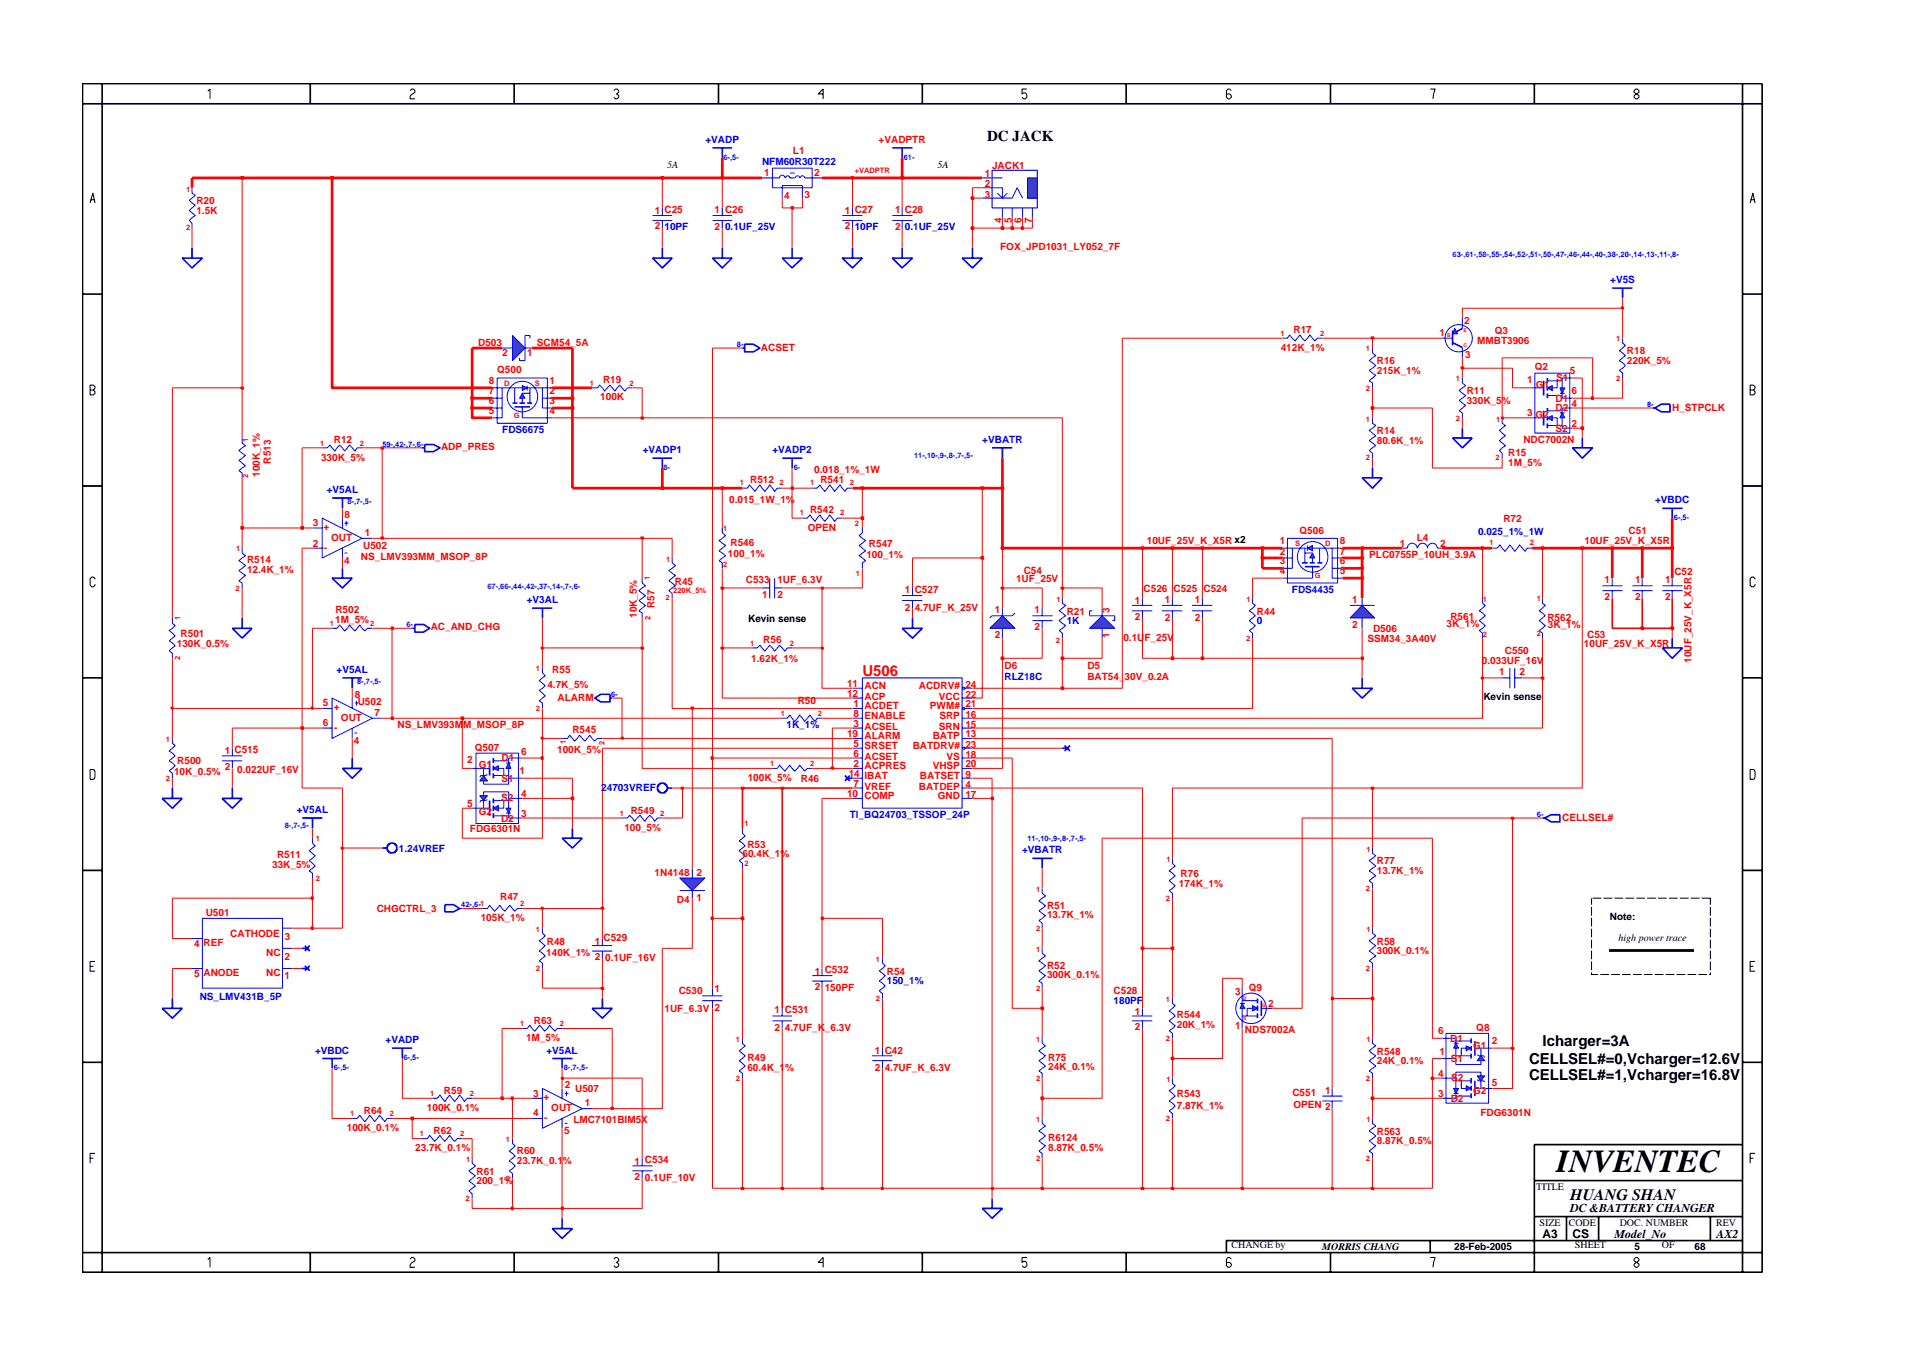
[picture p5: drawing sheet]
<svg xmlns="http://www.w3.org/2000/svg" width="297mm" height="210mm" viewBox="0 0 297 210" stroke-linecap="round" stroke-linejoin="round" font-family="sans-serif">
<defs><g id="words">
<text font-size="5" x="241.8" y="182">INVENTEC</text>
<text font-size="2.5" x="244" y="186.3">HUANG SHAN</text>
<g font-size="2.3">
<text x="153.4" y="21.9">DC JACK</text>
<text x="237.6" y="167.8">CELLSEL#=1,Vcharger=16.8V</text>
<text x="237.6" y="165.2">CELLSEL#=0,Vcharger=12.6V</text>
<text x="239.6" y="162.4">Icharger=3A</text>
</g>
<text font-size="2.3" fill="#f00" x="134" y="104.9">U506</text>
<g font-size="1.9">
<text x="244" y="188.2">DC &amp;BATTERY CHANGER</text>
<text x="239.6" y="192.2">A3</text>
<text x="244.3" y="192.3">CS</text>
<text x="250.8" y="192.2">Model_No</text>
<text x="266.6" y="192.2">AX2</text>
</g>
<g font-size="1.6" fill="#00f">
<text x="109.6" y="22.2">+VADP</text>
<text x="118.4" y="25.7">NFM60R30T222</text>
<text x="103.2" y="35.8">10PF</text>
<text x="112.6" y="35.8">0.1UF_25V</text>
<text x="132.8" y="35.8">10PF</text>
<text x="140.6" y="35.8">0.1UF_25V</text>
<text x="250.2" y="44">+V5S</text>
<text x="78" y="67.3">FDS6675</text>
<text x="99.9" y="70.4">+VADP1</text>
<text x="120" y="70.4">+VADP2</text>
<text x="152.6" y="68.8">+VBATR</text>
<text x="50.8" y="76.6">+V5AL</text>
<text x="229.6" y="83">0.025_1%_1W</text>
<text x="257.1" y="78.1">+VBDC</text>
<text x="81.8" y="93.7">+V3AL</text>
<text x="200.7" y="92.1">FDS4435</text>
<text x="165.7" y="96.9">1K</text>
<text x="195.3" y="96.9">0</text>
<text x="52.3" y="104.5">+V5AL</text>
<text x="156.1" y="105.5">RLZ18C</text>
<text x="122.2" y="113">1K_1%</text>
<text x="93.4" y="122.8">24703VREF</text>
<text x="46.1" y="126.3">+V5AL</text>
<text x="132" y="127">TI_BQ24703_TSSOP_24P</text>
<text x="62" y="132.3">1.24VREF</text>
<text x="158.8" y="132.5">+VBATR</text>
<text x="31" y="155.3">NS_LMV431B_5P</text>
<text x="137.8" y="152.9">150_1%</text>
<text x="173" y="155.9">180PF</text>
<text x="59.9" y="162">+VADP</text>
<text x="48.9" y="163.6">+VBDC</text>
<text x="84.9" y="163.6">+V5AL</text>
</g>
<g font-size="1.6" fill="#f00">
<text x="123.2" y="23.9">L1</text>
<text x="136.5" y="22.2">+VADPTR</text>
<text x="118.7" y="27.3">1</text>
<text x="126.5" y="27.3">2</text>
<text x="153" y="27.5">1</text>
<text x="153" y="29.1">2</text>
<text x="154.1" y="26.3">JACK1</text>
<text x="30.5" y="31.7">R20</text>
<text x="30.5" y="33.2">1.5K</text>
<text x="101.7" y="33.3">1 C25</text>
<text x="101.7" y="35.6">2</text>
<text x="111" y="33">1 C26</text>
<text x="111" y="35.8">2</text>
<text x="121.8" y="30.9">4</text>
<text x="125" y="30.7">3</text>
<text x="131.3" y="33.3">1 C27</text>
<text x="131.3" y="35.6">2</text>
<text x="139.1" y="33">1 C28</text>
<text x="139.1" y="35.8">2</text>
<text x="153" y="30.7">3</text>
<text x="155.6" y="34.7" transform="rotate(-90 155.6 34.7)">4</text>
<text x="157.2" y="34.7" transform="rotate(-90 157.2 34.7)">5</text>
<text x="158.7" y="34.7" transform="rotate(-90 158.7 34.7)">6</text>
<text x="160.3" y="34.7" transform="rotate(-90 160.3 34.7)">7</text>
<text x="155.4" y="38.9">FOX_JPD1031_LY052_7F</text>
<text x="74.3" y="53.7">D503</text>
<text x="83.4" y="53.7">SCM54_5A</text>
<text x="201" y="51.8">R17</text>
<text x="223.6" y="52.1">1</text>
<text x="227.4" y="50.3">2</text>
<text x="229.5" y="53.5">MMBT3906</text>
<text x="232.2" y="51.8">Q3</text>
<text x="76" y="59.7">8</text>
<text x="77.2" y="57.9">Q500</text>
<text x="78" y="55.2">2</text>
<text x="81.9" y="55.2">1</text>
<text x="85.4" y="59.7">1</text>
<text x="93.7" y="59.5">R19</text>
<text x="118.2" y="54.5">ACSET</text>
<text x="199" y="54.5">412K_1%</text>
<text x="213.9" y="58.1">215K_1%</text>
<text x="213.9" y="56.6">R16</text>
<text x="227.6" y="55.7">3</text>
<text x="237.3" y="59.4">1</text>
<text x="238.4" y="57.5">Q2</text>
<text x="241.8" y="59.1">S1</text>
<text x="243.9" y="58.1">5</text>
<text x="252.8" y="55">R18</text>
<text x="252.8" y="56.5">220K_5%</text>
<text x="76" y="61.2">7</text>
<text x="76" y="62.7">6</text>
<text x="76" y="64.4">5</text>
<text x="85.4" y="64.4">4</text>
<text x="85.4" y="61.2">2</text>
<text x="85.4" y="62.7">3</text>
<text x="93.3" y="62.2">100K</text>
<text x="227.9" y="62.8">330K_5%</text>
<text x="227.9" y="61.2">R11</text>
<text x="237.3" y="64.6">3</text>
<text x="238.5" y="65">G2</text>
<text x="238.6" y="60.2">G1</text>
<text x="241.7" y="63.8">D2</text>
<text x="241.7" y="62.4">D1</text>
<text x="244.1" y="61.2">6</text>
<text x="244.1" y="63.2">4</text>
<text x="259.8" y="63.8">H_STPCLK</text>
<text x="42.1" y="72" transform="rotate(-90 42.1 72)">R513</text>
<text x="49.9" y="71.6">330K_5%</text>
<text x="51.9" y="68.9">R12</text>
<text x="68.5" y="70">ADP_PRES</text>
<text x="213.9" y="68.9">80.6K_1%</text>
<text x="213.9" y="67.4">R14</text>
<text x="234.3" y="70.8">R15</text>
<text x="236.7" y="68.8">NDC7002N</text>
<text x="241.7" y="67.1">S2</text>
<text x="244.1" y="66.2">2</text>
<text x="40.4" y="74.1" transform="rotate(-90 40.4 74.1)">100K_1%</text>
<text x="116.5" y="75">R512</text>
<text x="126.5" y="73.4">0.018_1%_1W</text>
<text x="127.5" y="75">R541</text>
<text x="234.3" y="72.3">1M_5%</text>
<text x="48.6" y="81.7">3</text>
<text x="50.2" y="82.3">+</text>
<text x="53.5" y="80.4">8</text>
<text x="56.7" y="83.3">1</text>
<text x="113.3" y="78.1">0.015_1W_1%</text>
<text x="125.5" y="82.4">OPEN</text>
<text x="125.8" y="79.7">R542</text>
<text x="201.9" y="83">Q506</text>
<text x="220.1" y="83.9">L4</text>
<text x="233.6" y="81.1">R72</text>
<text x="253" y="82.9">C51</text>
<text x="38.4" y="87.4">R514</text>
<text x="38.4" y="89">12.4K_1%</text>
<text x="48.6" y="84.9">2</text>
<text x="50.3" y="85.5">-</text>
<text x="51.4" y="84">OUT</text>
<text x="53.5" y="87.6">4</text>
<text x="56.1" y="86.9">NS_LMV393MM_MSOP_8P</text>
<text x="56.4" y="85.2">U502</text>
<text x="113.1" y="86.5">100_1%</text>
<text x="113.5" y="84.8">R546</text>
<text x="134.6" y="86.7">100_1%</text>
<text x="135" y="84.9">R547</text>
<text x="159" y="89.1">C54</text>
<text x="178.2" y="84.5">10UF_25V_K_X5R x2</text>
<text x="198.8" y="89.2">4</text>
<text x="198.8" y="84.5">1</text>
<text x="198.8" y="86.1">2</text>
<text x="198.8" y="87.6">3</text>
<text x="208.1" y="84.5">8</text>
<text x="208.1" y="86.1">7</text>
<text x="208.1" y="87.6">6</text>
<text x="208.1" y="89.2">5</text>
<text x="212.7" y="86.6">PLC0755P_10UH_3.9A</text>
<text x="217.5" y="84.9">1</text>
<text x="223.7" y="84.9">2</text>
<text x="246.2" y="84.4">10UF_25V_K_X5R</text>
<text x="260.1" y="89.3">C52</text>
<text x="52.1" y="95.2">R502</text>
<text x="99" y="96" transform="rotate(-90 99 96)">10K_5%</text>
<text x="101.7" y="94.4" transform="rotate(-90 101.7 94.4)">R57</text>
<text x="104.8" y="90.8">R45</text>
<text x="115.9" y="90.5">C533</text>
<text x="118.4" y="92.9">1</text>
<text x="120.8" y="90.5">1UF_6.3V</text>
<text x="120.8" y="92.9">2</text>
<text x="140.6" y="92.1">1 C527</text>
<text x="140.6" y="94.9">2</text>
<text x="142.1" y="94.9">4.7UF_K_25V</text>
<text x="154.5" y="95.2">1</text>
<text x="157.8" y="90.4">1UF_25V</text>
<text x="160.7" y="95.2">1</text>
<text x="165.7" y="95.4">R21</text>
<text x="172.4" y="95.2" transform="rotate(-90 172.4 95.2)">3</text>
<text x="176.3" y="93.8">1</text>
<text x="177.7" y="91.9">C526</text>
<text x="181" y="93.7">1</text>
<text x="182.3" y="91.9">C525</text>
<text x="185.6" y="93.7">1</text>
<text x="187" y="91.9">C524</text>
<text x="195.3" y="95.4">R44</text>
<text x="210.1" y="93.7">1</text>
<text x="249.3" y="90.5">1</text>
<text x="249.3" y="93.2">2</text>
<text x="254" y="90.5">1</text>
<text x="254" y="93.2">2</text>
<text x="258.7" y="90.5">1</text>
<text x="258.7" y="93.2">2</text>
<text x="27.5" y="100.4">130K_0.5%</text>
<text x="28.1" y="98.9">R501</text>
<text x="52.1" y="96.8">1M_5%</text>
<text x="66.9" y="97.9">AC_AND_CHG</text>
<text x="118.6" y="99.8">R56</text>
<text x="154.5" y="99.1">2</text>
<text x="160.7" y="97.9">2</text>
<text x="172.4" y="99.1" transform="rotate(-90 172.4 99.1)">1</text>
<text x="174.5" y="99.5">0.1UF_25V</text>
<text x="176.3" y="96.2">2</text>
<text x="181" y="96.4">2</text>
<text x="185.6" y="96.4">2</text>
<text x="210.1" y="97.6">2</text>
<text x="212.5" y="99.7">SSM34_3A40V</text>
<text x="213.3" y="98.1">D506</text>
<text x="224.7" y="97.4">3K_1%</text>
<text x="225.3" y="96.3">R561</text>
<text x="233.8" y="101.5">C550</text>
<text x="240.4" y="96.4">R562</text>
<text x="240.5" y="97.5">3K_1%</text>
<text x="246.1" y="100.4">10UF_25V_K_X5R</text>
<text x="246.6" y="99.1">C53</text>
<text x="85" y="106.9">4.7K_5%</text>
<text x="85.8" y="104.5">R55</text>
<text x="116.7" y="102.8">1.62K_1%</text>
<text x="131.6" y="106.7">11</text>
<text x="134.3" y="107">ACN</text>
<text x="142.7" y="107">ACDRV#</text>
<text x="150" y="106.8">24</text>
<text x="156.1" y="103.9">D6</text>
<text x="168.9" y="103.9">D5</text>
<text x="168.9" y="105.5">BAT54_30V_0.2A</text>
<text x="230.2" y="103.2">0.033UF_16V</text>
<text x="232.9" y="104.8">1</text>
<text x="236.1" y="104.8">2</text>
<text x="262.8" y="102.9" transform="rotate(-90 262.8 102.9)">10UF_25V_K_X5R</text>
<text x="50.1" y="109.7">5</text>
<text x="50.1" y="112.8">6</text>
<text x="51.8" y="110.3">+</text>
<text x="51.9" y="113.5">-</text>
<text x="53" y="112">OUT</text>
<text x="55.1" y="108.3">8</text>
<text x="55.6" y="109.4">U502</text>
<text x="58.2" y="111.2">7</text>
<text x="61.8" y="113.1">NS_LMV393MM_MSOP_8P</text>
<text x="86.6" y="108.8">ALARM</text>
<text x="88.9" y="113.8">R545</text>
<text x="123.9" y="109.3">R50</text>
<text x="131.6" y="108.2">12</text>
<text x="132.6" y="111.4">8</text>
<text x="132.6" y="109.8">1</text>
<text x="132.6" y="112.9">3</text>
<text x="134.3" y="111.7">ENABLE</text>
<text x="134.3" y="110.2">ACDET</text>
<text x="134.3" y="108.6">ACP</text>
<text x="134.3" y="113.3">ACSEL</text>
<text x="144.5" y="110.2">PWM#</text>
<text x="145.8" y="113.3">SRN</text>
<text x="145.8" y="108.6">VCC</text>
<text x="145.9" y="111.7">SRP</text>
<text x="150" y="109.8">21</text>
<text x="150" y="113">15</text>
<text x="150" y="111.4">16</text>
<text x="150" y="108.3">22</text>
<text x="27.5" y="118.6">R500</text>
<text x="34.9" y="117.1">1 C515</text>
<text x="34.9" y="119.5">2</text>
<text x="55" y="115.5">4</text>
<text x="72.6" y="118.5">2</text>
<text x="73.8" y="116.6">Q507</text>
<text x="74.4" y="119.3">G1</text>
<text x="77.9" y="118.2">D1</text>
<text x="81" y="117.2">6</text>
<text x="86.6" y="117">100K_5%</text>
<text x="131.6" y="114.4">19</text>
<text x="132.6" y="116">5</text>
<text x="132.6" y="119.1">2</text>
<text x="132.6" y="117.5">6</text>
<text x="134.3" y="116.3">SRSET</text>
<text x="134.3" y="119.5">ACPRES</text>
<text x="134.3" y="118">ACSET</text>
<text x="134.3" y="114.8">ALARM</text>
<text x="141.8" y="116.3">BATDRV#</text>
<text x="144.9" y="119.5">VHSP</text>
<text x="144.9" y="114.8">BATP</text>
<text x="147.1" y="118">VS</text>
<text x="150" y="116.1">23</text>
<text x="150" y="114.5">13</text>
<text x="150" y="119.2">20</text>
<text x="150" y="117.6">18</text>
<text x="27" y="120.3">10K_0.5%</text>
<text x="36.9" y="120.1">0.022UF_16V</text>
<text x="72.6" y="125.3">5</text>
<text x="77.8" y="124.3">S2</text>
<text x="77.9" y="121.4">S1</text>
<text x="80.7" y="120.2">1</text>
<text x="81" y="123.7">4</text>
<text x="116.2" y="121.3">100K_5%</text>
<text x="124.4" y="121.4">R46</text>
<text x="131.6" y="123.7">10</text>
<text x="131.9" y="120.7">14</text>
<text x="132.6" y="122.2">7</text>
<text x="134.3" y="121">IBAT</text>
<text x="134.3" y="124.1">COMP</text>
<text x="134.3" y="122.6">VREF</text>
<text x="142.7" y="122.6">BATDEP</text>
<text x="142.9" y="121">BATSET</text>
<text x="145.7" y="124.1">GND</text>
<text x="150" y="120.8">9</text>
<text x="150" y="123.9">17</text>
<text x="150" y="122.3">4</text>
<text x="73" y="129.2">FDG6301N</text>
<text x="74.4" y="126.5">G2</text>
<text x="77.8" y="127.6">D2</text>
<text x="81" y="126.9">3</text>
<text x="97" y="129.1">100_5%</text>
<text x="98" y="126.4">R549</text>
<text x="116.1" y="131.7">R53</text>
<text x="242.7" y="127.4">CELLSEL#</text>
<text x="42.3" y="134.8">33K_5%</text>
<text x="43" y="133.3">R511</text>
<text x="101.7" y="136">1N4148 2</text>
<text x="115.4" y="133.1">60.4K_1%</text>
<text x="183.2" y="137.7">174K_1%</text>
<text x="183.4" y="136.2">R76</text>
<text x="213.9" y="135.7">13.7K_1%</text>
<text x="213.9" y="134.2">R77</text>
<text x="32" y="142.2">U501</text>
<text x="58.5" y="141.7">CHGCTRL_3</text>
<text x="74.7" y="143">105K_1%</text>
<text x="77.7" y="139.7">R47</text>
<text x="105.1" y="140.3">D4</text>
<text x="108.2" y="139.9">1</text>
<text x="162.7" y="141.1">R51</text>
<text x="162.7" y="142.6">13.7K_1%</text>
<text x="30.2" y="147.1">4</text>
<text x="31.6" y="146.8">REF</text>
<text x="35.8" y="145.5">CATHODE</text>
<text x="41.3" y="148.4">NC</text>
<text x="44.2" y="149">2</text>
<text x="44.2" y="145.9">3</text>
<text x="84.9" y="148.4">140K_1%</text>
<text x="84.9" y="146.7">R48</text>
<text x="92.4" y="146.7">1</text>
<text x="92.4" y="149">2</text>
<text x="93.8" y="146.2">C529</text>
<text x="94" y="149.3">0.1UF_16V</text>
<text x="213.9" y="148.2">300K_0.1%</text>
<text x="213.9" y="146.7">R58</text>
<text x="30.2" y="151.7">5</text>
<text x="31.6" y="151.6">ANODE</text>
<text x="41.3" y="151.5">NC</text>
<text x="44.2" y="152.1">1</text>
<text x="105.4" y="154.3">C530</text>
<text x="111" y="154">1</text>
<text x="126.6" y="151.3">1 C532</text>
<text x="126.6" y="153.7">2</text>
<text x="128.1" y="153.9">150PF</text>
<text x="137.8" y="151.3">R54</text>
<text x="162.7" y="150.4">R52</text>
<text x="162.7" y="151.9">300K_0.1%</text>
<text x="173" y="154.4">C528</text>
<text x="191.9" y="154.5">3</text>
<text x="194" y="153.9">Q9</text>
<text x="81.7" y="161.7">1M_5%</text>
<text x="82.9" y="158.9">R63</text>
<text x="103.2" y="157.2">1UF_6.3V</text>
<text x="111" y="157">2</text>
<text x="120.3" y="157.3">1 C531</text>
<text x="120.3" y="160">2</text>
<text x="121.9" y="160">4.7UF_K_6.3V</text>
<text x="176.3" y="157.6">1</text>
<text x="176.3" y="159.9">2</text>
<text x="182.8" y="158">R544</text>
<text x="182.8" y="159.7">20K_1%</text>
<text x="191.9" y="159.8">1</text>
<text x="193.4" y="160.4">NDS7002A</text>
<text x="197" y="156.4">2</text>
<text x="223.4" y="160.6">6</text>
<text x="225.3" y="161.7">D1</text>
<text x="229.3" y="160">Q8</text>
<text x="116.1" y="164.8">R49</text>
<text x="116.1" y="166.3">60.4K_1%</text>
<text x="135.9" y="163.6">1 C42</text>
<text x="135.9" y="166.3">2</text>
<text x="137.4" y="166.3">4.7UF_K_6.3V</text>
<text x="162.8" y="166.2">24K_0.1%</text>
<text x="162.8" y="164.7">R75</text>
<text x="213.9" y="165.3">24K_0.1%</text>
<text x="213.9" y="163.8">R548</text>
<text x="223.4" y="167.2">4</text>
<text x="223.6" y="163.8">1</text>
<text x="225.4" y="164.9">S1</text>
<text x="225.5" y="167.8">S2</text>
<text x="228.8" y="162.8">G1</text>
<text x="231.7" y="162.1">2</text>
<text x="56.5" y="172.9">R64</text>
<text x="66.3" y="172.6">100K_0.1%</text>
<text x="69" y="169.9">R59</text>
<text x="82.8" y="170.3">3</text>
<text x="82.8" y="173.3">4</text>
<text x="84.4" y="170.9">+</text>
<text x="85.6" y="172.6">OUT</text>
<text x="87.7" y="168.9">2</text>
<text x="89.4" y="169.6">U507</text>
<text x="90.9" y="171.8">1</text>
<text x="182.8" y="172.2">7.87K_1%</text>
<text x="182.8" y="170.4">R543</text>
<text x="200.8" y="170.2">C551</text>
<text x="200.9" y="172.1">OPEN 2</text>
<text x="205.9" y="170">1</text>
<text x="223.4" y="170.4">3</text>
<text x="225.4" y="171.1">D2</text>
<text x="228.8" y="169.9">G2</text>
<text x="230" y="173.3">FDG6301N</text>
<text x="231.7" y="168.7">5</text>
<text x="53.9" y="175.6">100K_0.1%</text>
<text x="64.5" y="178.8">23.7K_0.1%</text>
<text x="67.4" y="176.1">R62</text>
<text x="80.3" y="179.3">R60</text>
<text x="84.5" y="174.1">-</text>
<text x="87.7" y="176.1">5</text>
<text x="89.1" y="174.4">LMC7101BIM5X</text>
<text x="162.8" y="177.2">R6124</text>
<text x="162.8" y="178.7">8.87K_0.5%</text>
<text x="213.9" y="176.2">R563</text>
<text x="213.9" y="177.7">8.87K_0.5%</text>
<text x="74" y="183.9">200_1%</text>
<text x="74" y="182.4">R61</text>
<text x="80.3" y="180.8">23.7K_0.1%</text>
<text x="98.6" y="180.9">1 C534</text>
<text x="98.6" y="183.2">2</text>
<text x="100.2" y="183.4">0.1UF_10V</text>
</g>
<g font-size="1.6">
<text x="103.6" y="26">5A</text>
<text x="145.6" y="26">5A</text>
<text x="116.2" y="96.5">Kevin sense</text>
<text x="230.4" y="108.6">Kevin sense</text>
<text x="250.1" y="142.9">Note:</text>
<text x="251.4" y="146.2">high power trace</text>
<text x="238.7" y="184.8">TITLE</text>
<text x="239.2" y="190.4">SIZE</text>
<text x="243.7" y="190.4">CODE</text>
<text x="251.6" y="190.4">DOC. NUMBER</text>
<text x="266.6" y="190.4">REV</text>
<text x="191.3" y="193.9">CHANGE by</text>
<text x="205.4" y="194.1">MORRIS CHANG</text>
<text x="225.9" y="194.1">28-Feb-2005</text>
<text x="244.7" y="193.9">SHEET</text>
<text x="253.9" y="194.1">5</text>
<text x="258.2" y="193.9">OF</text>
<text x="263.3" y="194.1">68</text>
</g>
<g font-size="1.2" fill="#f00">
<text x="28.9" y="29.7">1</text>
<text x="132.8" y="26.9">+VADPTR</text>
<text x="28.9" y="35.8">2</text>
<text x="198.9" y="52.2">1</text>
<text x="205.1" y="52.1">2</text>
<text x="251.1" y="53">1</text>
<text x="78.4" y="59.9">D</text>
<text x="83.1" y="59.9">S</text>
<text x="91.6" y="59.9">1</text>
<text x="97.8" y="59.9">2</text>
<text x="212.2" y="54.6">1</text>
<text x="226.2" y="59.2">1</text>
<text x="251.1" y="59.1">2</text>
<text x="79.8" y="65">G</text>
<text x="212.2" y="65.5">1</text>
<text x="212.2" y="60.6">2</text>
<text x="226.2" y="65.3">2</text>
<text x="232.4" y="65.5">1</text>
<text x="38.6" y="68.6" transform="rotate(-90 38.6 68.6)">1</text>
<text x="49.7" y="69.2">1</text>
<text x="55.9" y="69.2">2</text>
<text x="212.2" y="71.5">2</text>
<text x="232.4" y="71.5">2</text>
<text x="38.6" y="74.2" transform="rotate(-90 38.6 74.2)">2</text>
<text x="114.9" y="75.4">1</text>
<text x="121.1" y="75.4">2</text>
<text x="125.8" y="75.4">1</text>
<text x="132" y="75.4">2</text>
<text x="112.3" y="82.4">1</text>
<text x="124.2" y="80">1</text>
<text x="130.5" y="80">2</text>
<text x="132.8" y="81.7">2</text>
<text x="36.7" y="85.6">1</text>
<text x="103.5" y="87.2">1</text>
<text x="112.3" y="88">2</text>
<text x="133" y="89.5">1</text>
<text x="201.2" y="84.8">S</text>
<text x="204.2" y="89.8">G</text>
<text x="205.9" y="84.8">D</text>
<text x="231.4" y="84.7">1</text>
<text x="237.7" y="84.7">2</text>
<text x="36.6" y="91.7">2</text>
<text x="101" y="90.1" transform="rotate(-90 101 90.1)">1</text>
<text x="103.4" y="93.2">2</text>
<text x="104.6" y="92.1">220K_5%</text>
<text x="164.1" y="93.4">1</text>
<text x="193.7" y="93.4">1</text>
<text x="230.4" y="93.4">1</text>
<text x="238.7" y="93.3">1</text>
<text x="28" y="96.3" transform="rotate(-90 28 96.3)">1</text>
<text x="51.3" y="97.2">1</text>
<text x="57.5" y="97.1">2</text>
<text x="101" y="96.3" transform="rotate(-90 101 96.3)">2</text>
<text x="116.5" y="100.3">1</text>
<text x="122.7" y="100.3">2</text>
<text x="164" y="99.9">2</text>
<text x="193.6" y="99.5">2</text>
<text x="230.4" y="98.9">2</text>
<text x="238.7" y="98.8">2</text>
<text x="28" y="102.5" transform="rotate(-90 28 102.5)">2</text>
<text x="83.3" y="104.3">1</text>
<text x="83.3" y="110.3">2</text>
<text x="121.3" y="111.2">1</text>
<text x="127.1" y="111.2">2</text>
<text x="25.8" y="115.2">1</text>
<text x="87.9" y="115.6" transform="rotate(-90 87.9 115.6)">1</text>
<text x="93.9" y="115.7" transform="rotate(-90 93.9 115.7)">2</text>
<text x="119.7" y="119">1</text>
<text x="125.8" y="118.9">2</text>
<text x="25.8" y="121.3">2</text>
<text x="49.1" y="130.6">1</text>
<text x="96.3" y="126.7">1</text>
<text x="102.6" y="126.7">2</text>
<text x="115.7" y="128.3">1</text>
<text x="49.1" y="136.8">2</text>
<text x="115.7" y="134.5">2</text>
<text x="181.2" y="133.8">1</text>
<text x="212.3" y="132.3">1</text>
<text x="80.8" y="140.7">2</text>
<text x="161" y="138.5">1</text>
<text x="181.1" y="139.9">2</text>
<text x="212.2" y="138.3">2</text>
<text x="83.3" y="144.7">1</text>
<text x="136.1" y="149.4">1</text>
<text x="161" y="144.6">2</text>
<text x="161" y="147.8">1</text>
<text x="212.3" y="144.7">1</text>
<text x="83.3" y="150.7">2</text>
<text x="136.1" y="155.4">2</text>
<text x="161" y="153.9">2</text>
<text x="181.1" y="155.6">1</text>
<text x="212.2" y="150.7">2</text>
<text x="80.8" y="159.4">1</text>
<text x="87" y="159.3">2</text>
<text x="114.3" y="161.7">1</text>
<text x="161" y="161.7">1</text>
<text x="181.1" y="161.7">2</text>
<text x="212.3" y="161.7">1</text>
<text x="114.3" y="167.8">2</text>
<text x="161" y="167.8">2</text>
<text x="212.2" y="167.8">2</text>
<text x="54.4" y="173.3">1</text>
<text x="60.6" y="173.3">2</text>
<text x="66.8" y="170.2">1</text>
<text x="73" y="170.2">2</text>
<text x="181.2" y="168">1</text>
<text x="65.2" y="176.5">1</text>
<text x="71.5" y="176.4">2</text>
<text x="78.6" y="177.3">1</text>
<text x="161" y="174.2">1</text>
<text x="181.1" y="174">2</text>
<text x="212.3" y="174.2">1</text>
<text x="72.4" y="180.5">1</text>
<text x="78.6" y="183.4">2</text>
<text x="161" y="180.3">2</text>
<text x="212.2" y="180.3">2</text>
<text x="72.3" y="186.5">2</text>
</g>
<g font-size="1.2" fill="#00f">
<text x="112.4" y="24.8">6-,5-</text>
<text x="140.4" y="24.8">61-</text>
<text x="225.7" y="39.9">63-,61-,58-,55-,54-,52-,51-,50-,47-,46-,44-,40-,38-,20-,14-,13-,11-,8-</text>
<text x="114.5" y="53.9">8-</text>
<text x="255.9" y="63.2">8-</text>
<text x="59.4" y="69.4">59-,42-,7-,6-</text>
<text x="142" y="71.2">11-,10-,9-,8-,7-,5-</text>
<text x="103.1" y="73">8-</text>
<text x="123.3" y="73">6-</text>
<text x="54" y="78.2">8-,7-,5-</text>
<text x="260" y="80.7">6-,5-</text>
<text x="75.7" y="91.4">67-,66-,44-,42-,37-,14-,7-,6-</text>
<text x="63.2" y="97.3">6-</text>
<text x="55.5" y="106.1">8-,7-,5-</text>
<text x="94.9" y="108.2">6-</text>
<text x="44.2" y="128.6">8-,7-,5-</text>
<text x="159.6" y="130.5">11-,10-,9-,8-,7-,5-</text>
<text x="238.8" y="126.9">6-</text>
<text x="71.7" y="140.8">42-,6-1</text>
<text x="51.8" y="166.2">6-,5-</text>
<text x="62.7" y="164.7">6-,5-</text>
<text x="87.6" y="166.2">8-,7-,5-</text>
</g>
<g font-size=".8" fill="#f00">
<text x="224.8" y="52.3">B</text>
<text x="227.4" y="53.8">C</text>
<text x="227.4" y="51.5">E</text>
<text x="193.1" y="155.3">D</text>
<text x="193.1" y="158.4">S</text>
<text x="196" y="156.4">G</text>
</g>
</g></defs>
<path d="M239.8 63.8v2.3M258.3 78.9h3.1M259.8 78.9v1.6M239.6 127h.4M240 127l1-.5h1.3v1.1h-1.3z" fill="none" stroke="#00f" stroke-width=".25"/>
<path d="M238 64.9h1.8M140.2 92.5h3.1M140.2 93.2h3.1M141.8 91.3v1.2M141.8 93.2v1.2M160.4 95.6h3.1M160.4 96.4h3.1M161.9 94.4v1.2M161.9 96.4v1.2M116.9 100.6h.7l.5-.4 .7 .9 .8-.9 .7 .9 .8-.9 .8 .9 .4-.5h.7" fill="none" stroke="#00f" stroke-width=".16"/>
<path d="M242.7 64.1l.4 .8h-.8z" fill="#3c3cc8"/>
<path d="M242.3 64.1h.8M242.7 64.1l.4 .8h-.8z" fill="none" stroke="#00f" stroke-width=".16"/>
<path d="M240.4 64.9l.8-.4v.8z" fill="#3c3cc8"/>
<path d="M238 60.2h1.8M240.4 64.9l.8-.4v.8zM240.4 66.1h2.3M240.4 63.8h2.3M241.2 64.9h.7v1.2M242.7 64.9v1.6h1.6M244.3 63.4h-1.6v.7" fill="none" stroke="#00f" stroke-width=".16"/>
<path d="M239.8 59.1v2.3M240.4 63.4v.7M240.4 64.5v.8M240.4 65.7v.8" fill="none" stroke="#00f" stroke-width=".25"/>
<path d="M242.3 60.2h.8l-.4 .9z" fill="#3c3cc8"/>
<path d="M242.3 60.2h.8l-.4 .9zM242.3 61.1h.8" fill="none" stroke="#00f" stroke-width=".16"/>
<path d="M240.4 60.2l.8-.3v.7z" fill="#3c3cc8"/>
<g fill="none" stroke="#00f" stroke-width=".16">
<path d="M238.4 57.9h5.5v9.4h-5.5zM240.4 59.1h2.3M241.9 59.1v1.1h-.7M244.3 58.7h-1.6v1.5M81.1 63.2v1.7M240.4 60.2l.8-.3v.7zM240.4 61.4h2.3M242.7 61.1v.7h1.6M112.2 82v.7l.5 .5-1 .7 1 .8-1 .8 1 .8-1 .8 .5 .3v.9M118.4 91.3h1.2M119.6 89.8v3.1M120.3 91.3h1.2"/>
<path d="M120.3 89.8v3.1M180.5 94h3.2M180.5 94.9h3.2M182.1 92.9v1.1M182.1 94.9v1.1M213.2 131.7v.8l.5 .4-1 .7 1 .9-1 .7 1 .8-1 .8 .5 .4v.8M75 141.1h.7l.4-.5 .7 .9 .9-.9 .7 .9 .8-.9 .8 .9 .4-.4h.7M120 157.8h3M120 158.5h3M121.5 156.6v1.2M121.5 158.5v1.2M161.9 161.2v.8l.5 .4-1 .8 1 .7-1 .8 1 .9-1 .7 .5 .4v.7"/>
<path d="M205.4 170.2h3.2M205.4 171h3.2M207 169v1.2M207 171v1.2"/>
</g>
<g fill="none" stroke="#00f" stroke-width=".25">
<path d="M138.6 23h3.2M140.2 23v1.5M240.4 58.7v.8M240.4 59.9v.7M51.6 77.3h3.1M53.2 77.3v1.6M80 63.2h2.3M240.4 61.1v.7M256.7 63.4h.4M257.1 63.4l1-.6h1.3v1.2h-1.3zM53.2 105.3h3M54.7 105.3v1.6"/>
<path d="M85.8 190.8h3.1l-1.6 1.5zM87.3 189.2v1.6"/>
</g>
<path d="M81.1 59.9l.8 .3-.8 .4z" fill="#3c3cc8"/>
<path d="M81.1 59.9l.8 .3-.8 .4zM81.9 59.9v.7" fill="none" stroke="#00f" stroke-width=".16"/>
<path d="M81.1 61.1l.5 .7h-.9z" fill="#3c3cc8"/>
<g fill="none" stroke="#00f" stroke-width=".16">
<path d="M110.7 33.5h3M110.7 34.2h3M112.2 32.3v1.2M112.2 34.2v1.2M77.2 58.7h7.8v7h-7.8zM199.2 52.5h.8l.3-.5 .9 .9 .8-.9 .7 .9 .8-.9 .7 .9 .5-.4h.7M76.5 60.2h4.6M76.5 63.4h1.5M76.5 61.8h1.5M78 60.2v4.7h-1.5M80 60.2v2.4M81.1 61.1l.5 .7h-.9z"/>
<path d="M81.1 61.1h1.2M81.1 61.8v.8M81.1 64.9h4.7M81.9 60.2h3.9M82.3 60.2v2.4M84.3 60.2v3.2h1.5M84.3 61.8h1.5M48.5 82h1.6M48.5 85.1h1.6M50.1 80.5l6.1 3.1-6.1 3zM53.2 80.5v1.5M53.2 85.1v1.5"/>
<path d="M53.5 81.2h.6M53.5 85.9h.5M53.8 80.9v.7M56.2 83.6h1.7M239.6 92.9v.8l.5 .3-1 .9 1 .7-1 .8 1 .7-1 .8 .5 .4v.8M253.6 91h3.1M253.6 91.7h3.1M255.1 89.8v1.2M255.1 91.7v1.2M50.1 110h1.5M50.1 113.1h1.5M51.6 108.4l6.3 3.1-6.3 3.2z"/>
<path d="M54.7 108.4v1.6M54.7 113.1v1.6M55.1 113.8h.4M55.1 109.2h.6M55.4 108.8v.8M57.9 111.5h1.5M87.3 114.7h.9l.3-.5 .8 .9 .7-.9 .9 .9 .7-.9 .8 .9 .4-.4h.8M81.1 159.7h.8l.4-.5 .8 .9 .7-.9 .8 .9 .8-.9 .8 .9 .4-.4h.7M195.9 156.6h1.7"/>
<circle cx="81.2" cy="61.6" r="2.37"/>
</g>
<path d="M102.9 38.5v1.6M101.4 40.1h3l-1.5 1.5zM79.6 62.6h.8M80.7 62.6h.9M81.9 62.6h.8M131.3 120.4l.7 .9M131.6 120.8h.8M132 120.4l-.7 .9M195.9 155.4v2.4" fill="none" stroke="#00f" stroke-width=".25"/>
<path d="M193 155.8l.4 .8h-.8z" fill="#3c3cc8"/>
<path d="M192.6 155.8h.8M193 155.8l.4 .8h-.8z" fill="none" stroke="#00f" stroke-width=".16"/>
<path d="M194.6 156.2l.8 .4-.8 .4z" fill="#3c3cc8"/>
<g fill="none" stroke="#00f" stroke-width=".16">
<path d="M227.2 58.7v.8l.5 .4-1 .7 1 .8-1 .8 1 .7-1 .9 .5 .3v.8M193 157.8h2.4M193 155.4h2.4M193 153.4v2.4M193 156.6v3.1M194.6 156.2l.8 .4-.8 .4zM194.6 156.6h-.9v1.2M224.1 161.2h2.1v.5h2.3M224.6 160.5h6.7v10.8h-6.7zM224.6 167.4h1.6v.4h2.3M228.5 163.9h-2.3v.5h-2.1M228.5 170.2h-2.3v.3h-1.6"/>
<path d="M229.1 162.8h2.7"/>
<circle cx="194.4" cy="156.6" r="2.37"/>
</g>
<g fill="none" stroke="#00f" stroke-width=".25">
<path d="M132.4 38.5v1.6M140.2 38.5v1.6M130.8 40.1h3.2l-1.6 1.5zM138.6 40.1h3.2l-1.6 1.5zM65.6 69.5h.4M66 69h1.3l1.1 .5-1.1 .6h-1.3zM195.4 155.1v.7M195.4 156.2v.8M195.4 157.3v.8M228.5 161.2v.8M228.5 162.4v.8M228.5 163.6v.8"/>
<path d="M228.5 167.4v.9M228.5 168.6v.8M228.5 169.8v.7M229.1 161.7v2.2M229.1 167.8v2.4"/>
</g>
<path d="M230.1 163.9l.6 .8h-1.2z" fill="#3c3cc8"/>
<path d="M229.5 163.8l.2 .1h.8l.2 .3M230.1 163.9l.6 .8h-1.2z" fill="none" stroke="#00f" stroke-width=".16"/>
<path d="M229.5 167.1h1.2l-.6 .7z" fill="#3c3cc8"/>
<path d="M224.1 167.4h.5M224.1 170.5h.5M226.2 164.4v.9h3.9v-.6M229.1 169h2.7M229.5 167.1h1.2l-.6 .7zM230.1 167.1v-.6h-3.9v.9M230.1 162.8v1.1M230.1 167.8v1.2" fill="none" stroke="#00f" stroke-width=".16"/>
<path d="M227.8 162.4l.7 .4-.7 .4z" fill="#3c3cc8"/>
<path d="M227.8 162.4l.7 .4-.7 .4zM227.8 162.8h-.8v1.1" fill="none" stroke="#00f" stroke-width=".16"/>
<path d="M226.2 162l.4 .8h-.8z" fill="#3c3cc8"/>
<path d="M225.8 162h.8M226.2 162l.4 .8h-.8zM226.2 161.7v.3M226.2 162.8v1.1" fill="none" stroke="#00f" stroke-width=".16"/>
<path d="M227.8 168.6l.7 .4-.7 .4z" fill="#3c3cc8"/>
<path d="M227 167.8v1.2h.8M227.8 168.6l.7 .4-.7 .4z" fill="none" stroke="#00f" stroke-width=".16"/>
<path d="M225.8 169h.8l-.4 .8z" fill="#3c3cc8"/>
<path d="M78 54h1.6M81.6 54h1.1M81.6 52.1v3.9M67.2 170.5h.7l.5-.5 .7 1.1 .8-1.1 .7 1.1 .8-1.1 .8 1.1 .4-.6h.7M225.8 169h.8l-.4 .8zM225.8 169.8h.8M226.2 167.8v1.2M226.2 169.8v.4M229.5 167.7l.2 .1h.8l.2 .2" fill="none" stroke="#00f" stroke-width=".16"/>
<g fill="none" stroke="#00f" stroke-width=".25">
<path d="M225.7 68h3l-1.5 1.5zM227.2 66.5v1.5M64 97.6h.5M64.5 97h1.3l.9 .6-.9 .6h-1.3zM82.7 94.4h3.1M84.3 94.4v1.6M259.8 99.1v1.5M258.3 100.6h3.1l-1.6 1.6zM34.5 124h3.1l-1.5 1.5zM36.1 122.4v1.6M25.2 156.6h3.1l-1.5 1.5zM26.8 155.1v1.5"/>
<path d="M50.1 164.4h3.1M51.6 164.4v1.5"/>
</g>
<path d="M79.6 52.1l2 1.9-2 2z" fill="#3c3cc8"/>
<g fill="none" stroke="#00f" stroke-width=".16">
<path d="M154.1 26.4h7v5.9h-7zM155 30l.7 .8 .8-.8M157.3 30.8l.7-1.6 .9 1.6M79.6 52.1l2 1.9-2 2zM80.7 55.6v.4h.9M81.6 52.1h.7v.4M213.2 54v.8l.5 .4-1 .8 1 .8-1 .7 1 .8-1 .8 .5 .4v.7M37.6 68v.8l.5 .4-1 .8 1 .7-1 .8 1 .8-1 .8 .5 .3v.8M115.3 75.8h.8l.3-.5 .9 1 .8-1 .7 1 .8-1 .7 1 .5-.5h.7M126.2 75.8h.7l.5-.5 .7 1 .8-1 .8 1 .8-1 .8 1 .3-.5h.8M213.2 64.9v.8l.5 .4-1 .7 1 .9-1 .7 1 .8-1 .8 .5 .4v.7M124.7 80.5h.7l.4-.5 .8 1 .8-1 .7 1 .8-1 .8 1 .4-.5h.7"/>
<path d="M194.6 92.9v.8l.4 .3-.9 .9 .9 .7-.9 .8 .9 .7-.9 .8 .5 .4v.8M230.3 92.9v.8l.4 .3-.9 .9 .9 .7-.9 .8 .9 .7-.9 .8 .5 .4v.8M34.5 117.4h3.1M34.5 118.1h3.1M36.1 116.2v1.2M36.1 118.1v1.2M48.5 130.2v.7l.5 .4-1 .8 1 .8-1 .7 1 .9-1 .7 .5 .4v.7M96.6 127h.9l.3-.4 .8 .9 .8-.9 .8 .9 .8-.9 .7 .9 .4-.5h.8M213.2 144.1v.8l.5 .4-1 .8 1 .7-1 .9 1 .7-1 .8 .5 .3v.9M82.7 170.5h1.6M82.7 173.7h1.6M84.3 169l6.2 3.2-6.2 3z"/>
<path d="M87.3 169v1.5M87.3 173.7v1.5M87.7 169.8h.6M87.7 174.4h.5M88 169.4v.8M90.5 172.2h1.5M115.3 161.2v.8l.5 .4-1 .8 1 .7-1 .8 1 .9-1 .7 .5 .4v.7M213.2 173.7v.7l.5 .5-1 .7 1 .8-1 .8 1 .7-1 .9 .5 .3v.8"/>
</g>
<g fill="none" stroke="#00f" stroke-width=".25">
<path d="M110.7 23h3M112.2 23v1.5M121.5 71.1h3.2M123 71.1v1.6M211.6 74.2h3.1l-1.5 1.6zM213.2 72.7v1.5M140.2 97.6h3.1l-1.5 1.5zM141.8 96v1.6M165 116.2h.8M165.4 115.8l.8 .8M166.2 115.8l-.8 .8M25.2 124h3.1l-1.5 1.5z"/>
<path d="M26.8 122.4v1.6M46.9 150.4h.8M46.9 147.3h.8M47.4 150l.7 .7M47.4 146.8l.7 .9M48.1 150l-.7 .7M48.1 146.8l-.7 .9"/>
</g>
<path d="M159.6 27.6h1.5v3.2h-1.5z" fill="#3c3cc8"/>
<path d="M152.6 30.8h4.7M152.6 27.6h3.1M152.6 29.2h3.1v1.6M155.7 32.3v1.5M157.3 32.3v1.5M158.9 32.3v1.5M159.6 27.6h1.5v3.2h-1.5zM160.4 32.3v1.5M134 82v.7l-.5 .5 1 .7-1 .8 1 .8-1 .8 1 .8-.5 .3v.9M155.7 94.4v1.2M155.7 97.6v1.5M157.7 95.2l-.4 .4h-3.2l-.3 .4" fill="none" stroke="#00f" stroke-width=".16"/>
<path d="M153.8 97.6l1.9-2 2 2z" fill="#3c3cc8"/>
<g fill="none" stroke="#00f" stroke-width=".16">
<path d="M224.1 52.5h1.6M227.2 49.4v1.6M227.2 54v1.6M252.1 52.5v.8l.4 .3-.9 .9 .9 .7-.9 .8 .9 .8-.9 .7 .5 .4v.8M153.8 97.6l1.9-2 2 2zM121.5 111.5h.8l.4-.5 .8 1 .7-1 .8 1 .8-1 .8 1 .3-.5h.8M73.3 179.9v.7l.6 .4-1.1 .8 1.1 .8-1.1 .8 1.1 .8-1.1 .7 .5 .5v.7"/>
<circle cx="226.6" cy="52.5" r="2.12"/>
</g>
<path d="M225.7 51.3v2.3M225.7 53.2l1.5 .8M227.2 51l-1.5 .8M51.6 89.8h3.1l-1.5 1.5zM53.2 88.3v1.5" fill="none" stroke="#00f" stroke-width=".25"/>
<path d="M226 51l.4 .8h-.7z" fill="#3c3cc8"/>
<path d="M226 51l.4 .8h-.7zM209.7 94h3.9M211.6 92.9v1.1M211.6 96v1.6M92 146.8h3.1M92 147.7h3.1M93.6 145.7v1.1M93.6 147.7v1.1" fill="none" stroke="#00f" stroke-width=".16"/>
<path d="M123 38.5v1.6M121.5 40.1h3.2l-1.7 1.5zM160.4 133.3h3.1M161.9 133.3v1.5M60.9 162.8h3.1M62.5 162.8v1.6" fill="none" stroke="#00f" stroke-width=".25"/>
<path d="M211.6 94l2 2h-3.9z" fill="#3c3cc8"/>
<path d="M50.1 69.5h.7l.5-.4 .7 .9 .8-.9 .7 .9 .8-.9 .8 .9 .4-.5h.7M169.3 95.6h3.9M171.2 94.4v1.2M171.2 97.6v1.5M211.6 94l2 2h-3.9zM217.9 85.1h.7a.76 .76 0 0 1 .8-.7 .76 .76 0 0 1 .8 .7M220.2 85.1a.76 .76 0 0 1 .8-.7 .76 .76 0 0 1 .8 .7 .76 .76 0 0 1 .7-.7 .76 .76 0 0 1 .8 .7h.8M258.3 91h3.1M258.3 91.7h3.1M259.8 89.8v1.2M259.8 91.7v1.2M84.3 103.7v.8l.4 .4-.9 .8 .9 .8-.9 .7 .9 .9-.9 .7 .5 .4v.8" fill="none" stroke="#00f" stroke-width=".16"/>
<path d="M171.2 95.6l2 2h-3.9z" fill="#3c3cc8"/>
<g fill="none" stroke="#00f" stroke-width=".16">
<path d="M101.4 33.5h3M101.4 34.2h3M102.9 32.3v1.2M102.9 34.2v1.2M130.8 33.5h3.2M130.8 34.2h3.2M132.4 32.3v1.2M132.4 34.2v1.2M138.6 33.5h3.2M138.6 34.2h3.2M140.2 32.3v1.2M140.2 34.2v1.2"/>
<path d="M51.6 97.6h.8l.4-.5 .7 .9 .8-.9 .8 .9 .8-.9 .8 .9 .4-.4h.8M169.7 94.9h-.4v.7M171.2 95.6l2 2h-3.9zM173.2 95.6v.8h-.4M73.3 119.3h2.8M73.9 117h6.6v10.9h-6.6zM81.1 117.7h-2.1v.4h-2.3M120 119.3h.8l.3-.5 .8 .9 .8-.9 .8 .9 .7-.9 .8 .9 .4-.4h.8M132.4 108.4h1.6M132.4 111.5h1.6M132.4 113.1h1.6M132.4 114.7h1.6"/>
<path d="M132.4 117.7h1.6M132.4 119.3h1.6M132.4 106.9h1.6M132.4 110h1.6M132.4 116.2h1.6M134 105.3h15.5v20.2h-15.5zM149.5 108.4h1.6M149.5 111.5h1.6M149.5 113.1h1.6M149.5 114.7h1.6M149.5 117.7h1.6M149.5 119.3h1.6"/>
<path d="M149.9 106.9h1.2M149.9 110h1.2M149.9 116.2h1.2M76.7 120.4h2.3v.4h2.1M76.7 126.7h2.3v.3h1.5M80.5 124h-1.5v.3h-2.3M132.4 120.8h1.6M132.4 122.4h1.6M132.4 124h1.6M149.5 120.8h1.6M149.5 122.4h1.6M149.5 124h1.6"/>
<path d="M65.6 176.8h.8l.3-.5 .8 .9 .9-.9 .7 .9 .8-.9 .7 .9 .5-.4h.7M182.1 167.4v.9l.5 .3-1 .8 1 .8-1 .8 1 .7-1 .8 .5 .4v.8"/>
<circle cx="149.7" cy="116.2" r=".17"/>
<circle cx="149.7" cy="106.9" r=".17"/>
<circle cx="149.7" cy="110" r=".17"/>
</g>
<path d="M76.1 118.1v2.3M76.7 117.7v.8M76.7 118.9v.8M92.4 108.4l.9-.6h1.5v1.2h-1.5zM94.8 108.4h.3M76.1 124.3v2.4M76.7 120.1v.7M76.7 124v.7M76.7 125.1v.8M76.7 126.3v.7" fill="none" stroke="#00f" stroke-width=".25"/>
<path d="M75.1 120.4l.6 .9h-1.2z" fill="#3c3cc8"/>
<path d="M75.1 120.4l.6 .9h-1.2zM75.7 120.3l-.2 .1h-.8l-.2 .3" fill="none" stroke="#00f" stroke-width=".16"/>
<path d="M74.5 123.6h1.2l-.6 .7z" fill="#3c3cc8"/>
<path d="M75.1 119.3v1.1M73.3 125.5h2.8M74.5 123.6h1.2l-.6 .7zM75.1 123.6v-.6h3.9v1M75.1 124.3v1.2M79 120.8v1h-3.9v-.5M80.5 124h.6M80.5 127h.6" fill="none" stroke="#00f" stroke-width=".16"/>
<path d="M76.7 119.3l.7-.4v.8z" fill="#3c3cc8"/>
<path d="M76.7 119.3l.7-.4v.8zM77.4 119.3h.9v1.1" fill="none" stroke="#00f" stroke-width=".16"/>
<path d="M79 118.5l.4 .8h-.8z" fill="#3c3cc8"/>
<path d="M78.6 118.5h.8M79 118.5l.4 .8h-.8zM79 118.1v.4M79 119.3v1.1" fill="none" stroke="#00f" stroke-width=".16"/>
<path d="M76.7 125.5l.7-.4v.8z" fill="#3c3cc8"/>
<path d="M76.7 125.5l.7-.4v.8zM78.3 124.3v1.2h-.9" fill="none" stroke="#00f" stroke-width=".16"/>
<path d="M78.6 125.5h.8l-.4 .8z" fill="#3c3cc8"/>
<g fill="none" stroke="#00f" stroke-width=".16">
<path d="M26.8 96v.8l.4 .3-.9 .8 .9 .8-.9 .8 .9 .8-.9 .7 .5 .5v.7M165 92.9v.8l.6 .3-1.1 .9 1.1 .7-1.1 .8 1.1 .7-1.1 .8 .5 .4v.8M203.9 88v1.8M26.8 114.7v.7l.4 .4-.9 .8 .9 .8-.9 .7 .9 .8-.9 .8 .5 .4v.7M75.7 124.1l-.2 .2h-.8l-.2 .3M78.6 125.5h.8l-.4 .8zM78.6 126.3h.8M79 124.3v1.2M79 126.3v.4M71.4 141.1h.4M109.1 154.6h3.1M109.1 155.4h3.1"/>
<path d="M110.7 153.4v1.2M110.7 155.4v1.2M161.9 173.7v.7l.5 .5-1 .7 1 .8-1 .8 1 .7-1 .9 .5 .3v.8"/>
</g>
<path d="M154.1 69.5h3.2M155.7 69.5v1.6M202.7 88h2.3M69.1 140.5h1.4l.9 .6-.9 .5h-1.4zM92 156.6h3.1l-1.5 1.5zM93.6 155.1v1.5" fill="none" stroke="#00f" stroke-width=".25"/>
<path d="M203.1 85.1l.8-.4v.8z" fill="#3c3cc8"/>
<path d="M203.1 85.1l.8-.4v.8zM203.1 84.7v.8" fill="none" stroke="#00f" stroke-width=".16"/>
<path d="M203.9 85.9l.3 .7h-.7z" fill="#3c3cc8"/>
<g fill="none" stroke="#00f" stroke-width=".16">
<path d="M29.8 29.2v.8l.5 .3-.9 .8 .9 .8-.9 .8 .9 .8-.9 .7 .4 .5v.7M92 60.2h.8l.4-.4 .7 .9 .9-.9 .7 .9 .8-.9 .8 .9 .4-.5h.7M99.8 89.8v.7l.5 .5-1 .7 1 .8-1 .7 1 .8-1 .9 .5 .3v.8M104.4 86.6v.8l.5 .4-1 .8 1 .8-1 .8 1 .8-1 .7 .5 .4v.8M199.2 85.1h3.9M199.2 89.8h4.7M199.2 86.6h1.6M200 83.6h7.8v6.9h-7.8zM200.8 85.1v3.2h-1.6M202.7 85.1v2.3M202.7 85.9h1.2M203.9 85.9l.3 .7h-.7z"/>
<path d="M203.9 85.1h4.7M203.9 86.6v.8M205 85.1v2.3M207 85.1v4.7h1.6M207 88.3h1.6M207 86.6h1.6M248.9 91h3.2M248.9 91.7h3.2M250.5 89.8v1.2M250.5 91.7v1.2M233.4 105.3h1.2M234.6 103.7v3.2"/>
<path d="M235.3 105.3h1.2M235.3 103.7v3.2M105.6 138.3h3.9M107.6 134.8v1.5M107.6 138.3v1.2M161.9 138v.7l.5 .4-1 .8 1 .8-1 .7 1 .8-1 .7 .5 .5v.7M182.1 133.3v.8l.5 .4-1 .7 1 .8-1 .8 1 .7-1 .8 .5 .4v.8M84.3 144.1v.8l.4 .4-.9 .8 .9 .7-.9 .9 .9 .7-.9 .8 .5 .3v.9M126.2 151.5h3.1M126.2 152.3h3.1M127.7 150.4v1.1M127.7 152.3v1.1"/>
<path d="M99.8 179.9v1.1M98.2 181h3.2M98.2 181.8h3.2M99.8 181.8v1.2"/>
<circle cx="203.9" cy="86.5" r="2.37"/>
</g>
<g fill="none" stroke="#00f" stroke-width=".25">
<path d="M29.8 38.5v1.6M112.2 38.5v1.6M151.1 38.5v1.6M28.3 40.1h3.1l-1.6 1.5zM110.7 40.1h3l-1.5 1.5zM149.5 40.1h3.1l-1.5 1.5zM202.3 87.4h.8M203.5 87.4h.7M204.7 87.4h.7M53.2 119.3h3l-1.5 1.5zM54.7 117.7v1.6M210.1 106.9h3.1l-1.6 1.5z"/>
<path d="M211.6 105.3v1.6M87.3 130.2h3.2l-1.6 1.5zM88.9 128.6v1.6M102.4 121.8h.1a.55 .55 0 0 1 .9 .1l.3 .2-.1 .7-.4 .3h-.6l-.5-.5v-.5zM103.7 122.4h.7M152.6 187.6h3.1l-1.6 1.6zM154.1 186.1v1.5"/>
</g>
<path d="M105.6 136.3h3.9l-1.9 2z" fill="#3c3cc8"/>
<g fill="none" stroke="#00f" stroke-width=".16">
<path d="M118.4 27.6h2.7a.42 .42 0 0 1 .4-.4 .42 .42 0 0 1 .4 .4M120 26.1h6.2v3.1h-6.2zM121.5 30.8v-2h3.2v2M122 27.6a.34 .34 0 0 1 .4-.3 .34 .34 0 0 1 .3 .3h.8M122.7 26.9h.8M123.6 27.6a.34 .34 0 0 1 .3-.3 .34 .34 0 0 1 .3 .3M124.3 27.6a.34 .34 0 0 1 .4-.3 .34 .34 0 0 1 .3 .3h2.7M233.4 64.9v.8l.5 .4-1 .7 1 .9-1 .7 1 .8-1 .8 .5 .4v.7M37.6 85.1v.8l.5 .4-1 .8 1 .7-1 .8 1 .8-1 .8 .5 .3v.8M175.9 94h3.1M175.9 94.9h3.1M177.5 92.9v1.1"/>
<path d="M177.5 94.9v1.1M185.2 94h3.1M185.2 94.9h3.1M186.8 92.9v1.1M186.8 94.9v1.1M231.8 85.1h.8l.4-.5 .8 1 .8-1 .7 1 .8-1 .8 1 .4-.5h.7M105.6 136.3h3.9l-1.9 2zM115.3 128.6v.8l.5 .4-1 .8 1 .7-1 .8 1 .8-1 .7 .5 .5v.7M29.8 150.4h1.6M29.8 145.7h1.6M31.4 142.6h12.5v10.8h-12.5zM43.9 150.4h1.5"/>
<path d="M43.9 144.1h1.5M43.9 147.3h1.5M137.1 148.8v.7l.4 .5-.9 .7 .9 .8-.9 .8 .9 .8-.9 .8 .5 .4v.8M161.9 147.3v.7l.5 .4-1 .8 1 .8-1 .7 1 .8-1 .8 .5 .4v.7M175.9 157.8h3.1M175.9 158.5h3.1M177.5 156.6v1.2M177.5 158.5v1.2M182.1 155.1v.7l.5 .4-1 .8 1 .8-1 .7 1 .8-1 .7 .5 .5v.7M54.7 173.7h.8l.4-.5 .8 1 .7-1 .8 1 .8-1 .8 1 .3-.5h.8M79.6 176.8v.8l.4 .3-.9 .9 .9 .7-.9 .8 .9 .7-.9 .8 .5 .4v.8M135.5 163.9h3.1"/>
<path d="M135.5 164.7h3.1M137.1 162.8v1.1M137.1 164.7v1.2M213.2 161.2v.8l.5 .4-1 .8 1 .7-1 .8 1 .9-1 .7 .5 .4v.7"/>
</g>
<g fill="none" stroke="#00f" stroke-width=".25">
<path d="M115.3 54h.4M115.7 53.5h1.3l1.1 .5-1.1 .6h-1.3zM250.5 44.7h3.1M252.1 44.7v1.6M101.4 71.1h3M102.9 71.1v1.6M244.3 69.5h3.1l-1.6 1.6zM245.8 68v1.5M36.1 97.6h3l-1.5 1.5zM37.6 96v1.6M46.9 127h3.2M48.5 127v1.6"/>
<path d="M59.4 131.7h.7M60.2 131.3l.3-.2a.55 .55 0 0 1 .9 .1l.3 .2v.5l-.5 .5h-.6l-.4-.3-.1-.2zM85.8 164.4h3.1M87.3 164.4v1.5"/>
</g>
<path d="M73.3 186.1v1.5h6.3M87.3 187.6v1.6" fill="none" stroke="#f00" stroke-width=".16"/>
<path d="M79.4 187.5h.3v.3h-.3z" fill="#8e2323"/>
<path d="M79.4 187.5h.3v.3h-.3z" fill="none" stroke="#f00" stroke-width=".25"/>
<path d="M79.6 183v4.6h7.7" fill="none" stroke="#f00" stroke-width=".16"/>
<path d="M87.2 187.5h.3v.3h-.3z" fill="#8e2323"/>
<path d="M87.2 187.5h.3v.3h-.3z" fill="none" stroke="#f00" stroke-width=".25"/>
<path d="M110.7 156.6v27.9h4.6M87.3 175.2v12.4h12.5v-4.6M154.1 184.5v1.6" fill="none" stroke="#f00" stroke-width=".16"/>
<path d="M115.2 184.4h.3v.3h-.3z" fill="#8e2323"/>
<path d="M115.2 184.4h.3v.3h-.3z" fill="none" stroke="#f00" stroke-width=".25"/>
<path d="M115.3 167.4v17.1h6.2" fill="none" stroke="#f00" stroke-width=".16"/>
<path d="M121.4 184.4h.3v.3h-.3z" fill="#8e2323"/>
<path d="M121.4 184.4h.3v.3h-.3z" fill="none" stroke="#f00" stroke-width=".25"/>
<path d="M121.5 159.7v24.8h6.2" fill="none" stroke="#f00" stroke-width=".16"/>
<path d="M127.6 184.4h.3v.3h-.3z" fill="#8e2323"/>
<path d="M127.6 184.4h.3v.3h-.3z" fill="none" stroke="#f00" stroke-width=".25"/>
<path d="M127.7 153.4v31.1h9.4" fill="none" stroke="#f00" stroke-width=".16"/>
<path d="M136.9 184.4h.3v.3h-.3z" fill="#8e2323"/>
<path d="M136.9 184.4h.3v.3h-.3z" fill="none" stroke="#f00" stroke-width=".25"/>
<path d="M137.1 165.9v18.6h17" fill="none" stroke="#f00" stroke-width=".16"/>
<path d="M154 184.4h.3v.3h-.3z" fill="#8e2323"/>
<path d="M154 184.4h.3v.3h-.3z" fill="none" stroke="#f00" stroke-width=".25"/>
<path d="M154.1 124v60.5h7.8" fill="none" stroke="#f00" stroke-width=".16"/>
<path d="M161.7 184.4h.4v.3h-.4z" fill="#8e2323"/>
<path d="M161.7 184.4h.4v.3h-.4z" fill="none" stroke="#f00" stroke-width=".25"/>
<path d="M161.9 179.9v4.6h15.6" fill="none" stroke="#f00" stroke-width=".16"/>
<path d="M177.3 184.4h.4v.3h-.4z" fill="#8e2323"/>
<path d="M177.3 184.4h.4v.3h-.4z" fill="none" stroke="#f00" stroke-width=".25"/>
<path d="M177.5 159.7v24.8h4.6" fill="none" stroke="#f00" stroke-width=".16"/>
<path d="M182 184.4h.3v.3h-.3z" fill="#8e2323"/>
<path d="M182 184.4h.3v.3h-.3z" fill="none" stroke="#f00" stroke-width=".25"/>
<path d="M182.1 173.7v10.8h10.9" fill="none" stroke="#f00" stroke-width=".16"/>
<path d="M192.8 184.4h.4v.3h-.4z" fill="#8e2323"/>
<path d="M192.8 184.4h.4v.3h-.4z" fill="none" stroke="#f00" stroke-width=".25"/>
<path d="M193 159.7v24.8h14" fill="none" stroke="#f00" stroke-width=".16"/>
<path d="M206.9 184.4h.2v.3h-.2z" fill="#8e2323"/>
<path d="M206.9 184.4h.2v.3h-.2z" fill="none" stroke="#f00" stroke-width=".25"/>
<path d="M207 172.2v12.3h6.2" fill="none" stroke="#f00" stroke-width=".16"/>
<path d="M213 184.4h.4v.3h-.4z" fill="#8e2323"/>
<path d="M213 184.4h.4v.3h-.4z" fill="none" stroke="#f00" stroke-width=".25"/>
<path d="M51.6 165.9v7.8h3.1M60.9 173.7h3.1v3.1h1.6M71.8 176.8h1.5v3.1M79.6 170.5v6.3M99.8 167.4v12.5M222.5 167.4v17.1h-9.3v-4.6" fill="none" stroke="#f00" stroke-width=".16"/>
<path d="M63.9 173.5h.3v.3h-.3z" fill="#8e2323"/>
<path d="M63.9 173.5h.3v.3h-.3z" fill="none" stroke="#f00" stroke-width=".25"/>
<path d="M64 173.7h18.7M92 172.2h3.1M161.9 170.5v3.2M213.2 170.5v3.2" fill="none" stroke="#f00" stroke-width=".16"/>
<path d="M94.9 172h.4v.2h-.4z" fill="#8e2323"/>
<path d="M94.9 172h.4v.2h-.4z" fill="none" stroke="#f00" stroke-width=".25"/>
<path d="M102.9 147.3v24.9h-7.8v-12.5M62.5 164.4v6.1h4.7M73.3 170.5h4.7" fill="none" stroke="#f00" stroke-width=".16"/>
<path d="M77.8 170.4h.4v.3h-.4z" fill="#8e2323"/>
<path d="M77.8 170.4h.4v.3h-.4z" fill="none" stroke="#f00" stroke-width=".25"/>
<path d="M78 159.7v10.8h1.6" fill="none" stroke="#f00" stroke-width=".16"/>
<path d="M79.4 170.4h.3v.3h-.3z" fill="#8e2323"/>
<path d="M79.4 170.4h.3v.3h-.3z" fill="none" stroke="#f00" stroke-width=".25"/>
<path d="M79.6 170.5h3.1" fill="none" stroke="#f00" stroke-width=".16"/>
<path d="M161.7 170.4h.4v.3h-.4z" fill="#8e2323"/>
<path d="M161.7 170.4h.4v.3h-.4z" fill="none" stroke="#f00" stroke-width=".25"/>
<path d="M171.2 130.2v40.3h-9.3v-3.1" fill="none" stroke="#f00" stroke-width=".16"/>
<path d="M213 170.4h.4v.3h-.4z" fill="#8e2323"/>
<path d="M213 170.4h.4v.3h-.4z" fill="none" stroke="#f00" stroke-width=".25"/>
<path d="M207 155.1v13.9M87.3 167.4v1.6M213.2 167.4v3.1h10.9M235 162.8v6.2h-3.2" fill="none" stroke="#f00" stroke-width=".16"/>
<path d="M87.2 167.3h.3v.3h-.3z" fill="#8e2323"/>
<path d="M87.2 167.3h.3v.3h-.3z" fill="none" stroke="#f00" stroke-width=".25"/>
<path d="M87.3 165.9v1.5h12.5M182.1 164.4v3" fill="none" stroke="#f00" stroke-width=".16"/>
<path d="M222.4 167.3h.3v.3h-.3z" fill="#8e2323"/>
<path d="M222.4 167.3h.3v.3h-.3z" fill="none" stroke="#f00" stroke-width=".25"/>
<path d="M222.5 164.4v3h1.6" fill="none" stroke="#f00" stroke-width=".16"/>
<path d="M182 164.2h.3v.3h-.3z" fill="#8e2323"/>
<path d="M182 164.2h.3v.3h-.3z" fill="none" stroke="#f00" stroke-width=".25"/>
<path d="M137.1 155.1v7.7M189.9 151.9v12.5h-7.8v-3.2M222.5 164.4h1.6M231.8 162.8h3.2" fill="none" stroke="#f00" stroke-width=".16"/>
<path d="M234.8 162.7h.3v.2h-.3z" fill="#8e2323"/>
<path d="M121.5 122.4v34.2M234.8 162.7h.3v.2h-.3z" fill="none" stroke="#f00" stroke-width=".25"/>
<path d="M157.3 117.7v38.9h4.6v4.6M222.5 130.2v31h1.6M235 127v35.8M78 159.7h3.1M87.3 159.7h7.8M115.3 142.6v18.6M213.2 155.1v6.1" fill="none" stroke="#f00" stroke-width=".16"/>
<path d="M161.7 156.4h.4v.3h-.4z" fill="#8e2323"/>
<path d="M161.7 156.4h.4v.3h-.4z" fill="none" stroke="#f00" stroke-width=".25"/>
<path d="M202.3 127v29.6h-4.7M26.8 150.4v4.7M93.6 153.4v1.7M161.9 153.4v3.2M177.5 147.3v9.3M182.1 147.3v7.8" fill="none" stroke="#f00" stroke-width=".16"/>
<path d="M206.9 154.9h.2v.3h-.2z" fill="#8e2323"/>
<path d="M206.9 154.9h.2v.3h-.2z" fill="none" stroke="#f00" stroke-width=".25"/>
<path d="M207 114.7v40.4h6.2" fill="none" stroke="#f00" stroke-width=".16"/>
<path d="M213 154.9h.4v.3h-.4z" fill="#8e2323"/>
<path d="M213 154.9h.4v.3h-.4z" fill="none" stroke="#f00" stroke-width=".25"/>
<path d="M84.3 150.4v3h9.3M213.2 150.4v4.7" fill="none" stroke="#f00" stroke-width=".16"/>
<path d="M93.4 153.4h.4v.2h-.4z" fill="#8e2323"/>
<path d="M93.4 153.4h.4v.2h-.4z" fill="none" stroke="#f00" stroke-width=".25"/>
<path d="M107.6 139.5v7.8h-4.7M26.8 150.4h3M45.4 150.4h1.5M45.4 147.3h1.5M93.6 148.8v4.6M110.7 142.6v10.8M127.7 142.6v7.8M137.1 142.6v6.2M161.9 144.1v3.2M189.9 151.9h3.1v1.5" fill="none" stroke="#f00" stroke-width=".16"/>
<path d="M177.3 147.1h.4v.3h-.4z" fill="#8e2323"/>
<path d="M177.3 147.1h.4v.3h-.4z" fill="none" stroke="#f00" stroke-width=".25"/>
<path d="M177.5 122.4v24.9h4.6" fill="none" stroke="#f00" stroke-width=".16"/>
<path d="M182 147.1h.3v.3h-.3z" fill="#8e2323"/>
<path d="M182 147.1h.3v.3h-.3z" fill="none" stroke="#f00" stroke-width=".25"/>
<path d="M26.8 139.5v6.2h3M182.1 139.5v7.8M45.4 144.1h3.1M93.6 141.1v4.6" fill="none" stroke="#f00" stroke-width=".16"/>
<path d="M48.4 144h.2v.3h-.2z" fill="#8e2323"/>
<path d="M48.4 144h.2v.3h-.2z" fill="none" stroke="#f00" stroke-width=".25"/>
<path d="M53.2 131.7v12.4h-4.7v-4.6M213.2 138v6.1M84.3 141.1v3" fill="none" stroke="#f00" stroke-width=".16"/>
<path d="M110.5 142.4h.3v.4h-.3z" fill="#8e2323"/>
<path d="M110.5 142.4h.3v.4h-.3z" fill="none" stroke="#f00" stroke-width=".25"/>
<path d="M110.7 117.7v24.9h4.6" fill="none" stroke="#f00" stroke-width=".16"/>
<path d="M115.2 142.4h.3v.4h-.3z" fill="#8e2323"/>
<path d="M115.2 142.4h.3v.4h-.3z" fill="none" stroke="#f00" stroke-width=".25"/>
<path d="M115.3 134.8v7.8" fill="none" stroke="#f00" stroke-width=".16"/>
<path d="M127.6 142.4h.3v.4h-.3z" fill="#8e2323"/>
<path d="M127.6 142.4h.3v.4h-.3z" fill="none" stroke="#f00" stroke-width=".25"/>
<path d="M127.7 124v18.6h9.4M71.8 141.1h3.2M81.1 141.1h3.2" fill="none" stroke="#f00" stroke-width=".16"/>
<path d="M84.1 140.9h.3v.3h-.3z" fill="#8e2323"/>
<path d="M84.1 140.9h.3v.3h-.3z" fill="none" stroke="#f00" stroke-width=".25"/>
<path d="M84.3 141.1h9.3" fill="none" stroke="#f00" stroke-width=".16"/>
<path d="M93.4 140.9h.4v.3h-.4z" fill="#8e2323"/>
<path d="M93.4 140.9h.4v.3h-.4z" fill="none" stroke="#f00" stroke-width=".25"/>
<path d="M93.6 116.2v24.9M26.8 139.5h21.7" fill="none" stroke="#f00" stroke-width=".16"/>
<path d="M48.4 139.3h.2v.3h-.2z" fill="#8e2323"/>
<path d="M48.4 139.3h.2v.3h-.2z" fill="none" stroke="#f00" stroke-width=".25"/>
<path d="M107.6 110v24.8M48.5 136.3v3.2M161.9 134.8v3.2M182.1 122.4v10.9" fill="none" stroke="#f00" stroke-width=".16"/>
<path d="M53 131.6h.3v.3h-.3z" fill="#8e2323"/>
<path d="M53 131.6h.3v.3h-.3zM115.3 122.4v6.2" fill="none" stroke="#f00" stroke-width=".25"/>
<path d="M84.3 117.7v12.5h-12.5v-4.7M48.5 128.6v1.6M53.2 122.4v9.3h6.2M81.1 127h15.5M88.9 124v4.6M106 122.4v4.6h-3.1M171.2 130.2h51.3M202.3 127h32.7M213.2 122.4v9.3" fill="none" stroke="#f00" stroke-width=".16"/>
<path d="M234.8 126.9h.3v.3h-.3z" fill="#8e2323"/>
<path d="M234.8 126.9h.3v.3h-.3z" fill="none" stroke="#f00" stroke-width=".25"/>
<path d="M71.8 125.5h1.5M81.1 124h7.8M235 127h4.6" fill="none" stroke="#f00" stroke-width=".16"/>
<path d="M88.8 123.8h.3v.3h-.3z" fill="#8e2323"/>
<path d="M88.8 123.8h.3v.3h-.3z" fill="none" stroke="#f00" stroke-width=".25"/>
<path d="M88.9 120.8v3.2M127.7 124h4.7M151.1 124h3" fill="none" stroke="#f00" stroke-width=".16"/>
<path d="M154 123.8h.3v.3h-.3z" fill="#8e2323"/>
<path d="M154 123.8h.3v.3h-.3z" fill="none" stroke="#f00" stroke-width=".25"/>
<path d="M36.1 119.3v3.1M46.9 113.1v9.3h6.3M26.8 120.8v1.6M104.4 122.4h1.6M154.1 120.8v3.2" fill="none" stroke="#f00" stroke-width=".16"/>
<path d="M105.9 122.3h.2v.2h-.2z" fill="#8e2323"/>
<path d="M105.9 122.3h.2v.2h-.2z" fill="none" stroke="#f00" stroke-width=".25"/>
<path d="M106 122.4h9.3" fill="none" stroke="#f00" stroke-width=".16"/>
<path d="M115.2 122.3h.3v.2h-.3z" fill="#8e2323"/>
<path d="M115.2 122.3h.3v.2h-.3zM115.3 122.4h6.2" fill="none" stroke="#f00" stroke-width=".25"/>
<path d="M121.4 122.3h.3v.2h-.3z" fill="#8e2323"/>
<path d="M121.4 122.3h.3v.2h-.3zM121.5 122.4h10.9" fill="none" stroke="#f00" stroke-width=".25"/>
<path d="M151.1 122.4h26.4M182.1 122.4h31.1" fill="none" stroke="#f00" stroke-width=".16"/>
<path d="M213 122.3h.4v.2h-.4z" fill="#8e2323"/>
<path d="M213 122.3h.4v.2h-.4z" fill="none" stroke="#f00" stroke-width=".25"/>
<path d="M245.8 85.1v37.3h-32.6M71.8 111.5v7.8h1.5M99.8 100.6v18.7h20.2M126.2 119.3h3.1M81.1 120.8h7.8M151.1 120.8h3" fill="none" stroke="#f00" stroke-width=".16"/>
<path d="M129.1 119.2h.4v.2h-.4z" fill="#8e2323"/>
<path d="M129.1 119.2h.4v.2h-.4z" fill="none" stroke="#f00" stroke-width=".25"/>
<path d="M54.7 114.7v3M81.1 117.7h3.2M129.3 113.1v6.2h3.1M155.7 102.2v17.1h-4.6" fill="none" stroke="#f00" stroke-width=".16"/>
<path d="M84.1 117.5h.3v.4h-.3z" fill="#8e2323"/>
<path d="M84.1 117.5h.3v.4h-.3z" fill="none" stroke="#f00" stroke-width=".25"/>
<path d="M84.3 114.7v3" fill="none" stroke="#f00" stroke-width=".16"/>
<path d="M110.5 117.5h.3v.4h-.3z" fill="#8e2323"/>
<path d="M110.5 117.5h.3v.4h-.3z" fill="none" stroke="#f00" stroke-width=".25"/>
<path d="M110.7 54v63.7h21.7M26.8 110v4.7M36.1 113.1v3.1M93.6 116.2h38.8M151.1 117.7h6.2M151.1 116.2h13.9" fill="none" stroke="#f00" stroke-width=".16"/>
<path d="M84.1 114.5h.3v.3h-.3z" fill="#8e2323"/>
<path d="M84.1 114.5h.3v.3h-.3z" fill="none" stroke="#f00" stroke-width=".25"/>
<path d="M84.3 110v4.7h3M93.6 114.7h3" fill="none" stroke="#f00" stroke-width=".16"/>
<path d="M96.5 114.5h.3v.3h-.3z" fill="#8e2323"/>
<path d="M96.5 114.5h.3v.3h-.3z" fill="none" stroke="#f00" stroke-width=".25"/>
<path d="M36.1 113.1h10.8M96.6 108.4v6.3h35.8M151.1 114.7h55.9" fill="none" stroke="#f00" stroke-width=".16"/>
<path d="M46.8 112.9h.3v.3h-.3z" fill="#8e2323"/>
<path d="M46.8 112.9h.3v.3h-.3z" fill="none" stroke="#f00" stroke-width=".25"/>
<path d="M46.9 85.1v28h3.2M59.4 111.5h1.5M129.3 113.1h3.1M239.6 105.3v7.8h-88.5" fill="none" stroke="#f00" stroke-width=".16"/>
<path d="M60.8 111.4h.3v.3h-.3z" fill="#8e2323"/>
<path d="M60.8 111.4h.3v.3h-.3z" fill="none" stroke="#f00" stroke-width=".25"/>
<path d="M60.9 97.6v13.9h10.9" fill="none" stroke="#f00" stroke-width=".16"/>
<path d="M71.7 111.4h.3v.3h-.3z" fill="#8e2323"/>
<path d="M71.7 111.4h.3v.3h-.3z" fill="none" stroke="#f00" stroke-width=".25"/>
<path d="M71.8 111.5h49.7M127.7 111.5h4.7M230.3 105.3v6.2h-79.2" fill="none" stroke="#f00" stroke-width=".16"/>
<path d="M26.6 109.8h.3v.3h-.3z" fill="#8e2323"/>
<path d="M26.6 109.8h.3v.3h-.3z" fill="none" stroke="#f00" stroke-width=".25"/>
<path d="M26.8 102.2v7.8h21.7" fill="none" stroke="#f00" stroke-width=".16"/>
<path d="M48.4 109.8h.2v.3h-.2z" fill="#8e2323"/>
<path d="M48.4 109.8h.2v.3h-.2z" fill="none" stroke="#f00" stroke-width=".25"/>
<path d="M48.5 97.6v12.4h1.6M104.4 92.9v17.1h3.2" fill="none" stroke="#f00" stroke-width=".16"/>
<path d="M107.4 109.8h.3v.3h-.3z" fill="#8e2323"/>
<path d="M107.4 109.8h.3v.3h-.3z" fill="none" stroke="#f00" stroke-width=".25"/>
<path d="M152.6 86.6v21.8h-1.5M194.6 99.1v10.9h-43.5M54.7 106.9v1.5M95.1 108.4h1.5M107.6 110h24.8M112.2 100.6v7.8h20.2M127.7 100.6v6.3h4.7M151.1 106.9h13.9" fill="none" stroke="#f00" stroke-width=".16"/>
<path d="M164.9 106.7h.3v.3h-.3z" fill="#8e2323"/>
<path d="M164.9 106.7h.3v.3h-.3z" fill="none" stroke="#f00" stroke-width=".25"/>
<path d="M174.4 52.5v54.4h-9.4v-4.7M211.6 102.2v3.1" fill="none" stroke="#f00" stroke-width=".16"/>
<path d="M230.2 105.2h.2v.2h-.2z" fill="#8e2323"/>
<path d="M230.2 105.2h.2v.2h-.2z" fill="none" stroke="#f00" stroke-width=".25"/>
<path d="M230.3 99.1v6.2h3.1M236.5 105.3h3.1" fill="none" stroke="#f00" stroke-width=".16"/>
<path d="M239.5 105.2h.3v.2h-.3z" fill="#8e2323"/>
<path d="M239.5 105.2h.3v.2h-.3z" fill="none" stroke="#f00" stroke-width=".25"/>
<path d="M239.6 99.1v6.2M84.3 100.6v3.1" fill="none" stroke="#f00" stroke-width=".16"/>
<path d="M155.6 102.1h.3v.3h-.3z" fill="#8e2323"/>
<path d="M155.6 102.1h.3v.3h-.3z" fill="none" stroke="#f00" stroke-width=".25"/>
<path d="M161.9 97.6v4.6h-6.2v-3.1" fill="none" stroke="#f00" stroke-width=".16"/>
<path d="M164.9 102.1h.3v.3h-.3z" fill="#8e2323"/>
<path d="M164.9 102.1h.3v.3h-.3z" fill="none" stroke="#f00" stroke-width=".25"/>
<path d="M165 99.1v3.1h6.2v-3.1M177.5 96v6.2h4.6" fill="none" stroke="#f00" stroke-width=".16"/>
<path d="M182 102.1h.3v.3h-.3z" fill="#8e2323"/>
<path d="M182 102.1h.3v.3h-.3z" fill="none" stroke="#f00" stroke-width=".25"/>
<path d="M182.1 96v6.2h4.7" fill="none" stroke="#f00" stroke-width=".16"/>
<path d="M186.6 102.1h.4v.3h-.4z" fill="#8e2323"/>
<path d="M186.6 102.1h.4v.3h-.4z" fill="none" stroke="#f00" stroke-width=".25"/>
<path d="M186.8 96v6.2h24.8" fill="none" stroke="#f00" stroke-width=".16"/>
<path d="M211.5 102.1h.3v.3h-.3z" fill="#8e2323"/>
<path d="M211.5 102.1h.3v.3h-.3z" fill="none" stroke="#f00" stroke-width=".25"/>
<path d="M211.6 97.6v4.6" fill="none" stroke="#f00" stroke-width=".16"/>
<path d="M84.1 100.5h.3v.3h-.3z" fill="#8e2323"/>
<path d="M84.1 100.5h.3v.3h-.3z" fill="none" stroke="#f00" stroke-width=".25"/>
<path d="M84.3 96v4.6h15.5" fill="none" stroke="#f00" stroke-width=".16"/>
<path d="M99.6 100.5h.3v.3h-.3z" fill="#8e2323"/>
<path d="M99.6 100.5h.3v.3h-.3z" fill="none" stroke="#f00" stroke-width=".25"/>
<path d="M99.8 96v4.6" fill="none" stroke="#f00" stroke-width=".16"/>
<path d="M112 100.5h.4v.3h-.4z" fill="#8e2323"/>
<path d="M112 100.5h.4v.3h-.4z" fill="none" stroke="#f00" stroke-width=".25"/>
<path d="M112.2 91.3v9.3h4.7M123 100.6h4.7" fill="none" stroke="#f00" stroke-width=".16"/>
<path d="M127.6 100.5h.3v.3h-.3z" fill="#8e2323"/>
<path d="M127.6 100.5h.3v.3h-.3z" fill="none" stroke="#f00" stroke-width=".25"/>
<path d="M48.5 97.6h3.1M57.9 97.6h3M127.7 91.3v9.3M259.8 97.6v1.5" fill="none" stroke="#f00" stroke-width=".16"/>
<path d="M60.8 97.4h.3v.3h-.3z" fill="#8e2323"/>
<path d="M60.8 97.4h.3v.3h-.3zM250.5 92.9v4.7h4.6" fill="none" stroke="#f00" stroke-width=".25"/>
<path d="M60.9 97.6h3.1" fill="none" stroke="#f00" stroke-width=".16"/>
<path d="M255 97.4h.3v.3h-.3z" fill="#8e2323"/>
<path d="M255 97.4h.3v.3h-.3zM255.1 92.9v4.7h4.7" fill="none" stroke="#f00" stroke-width=".25"/>
<path d="M259.6 97.4h.4v.3h-.4z" fill="#8e2323"/>
<path d="M259.6 97.4h.4v.3h-.4zM259.8 92.9v4.7" fill="none" stroke="#f00" stroke-width=".25"/>
<g fill="none" stroke="#f00" stroke-width=".16">
<path d="M26.8 60.2v35.8M37.6 91.3v4.7M141.8 94.4v1.6M155.7 91.3v3.1M161.9 91.3v3.1M165 91.3v1.6M171.2 91.3v3.1M177.5 85.1v7.8M182.1 85.1v7.8M186.8 85.1v7.8M194.6 89.8v3.1M230.3 85.1v7.8"/>
<path d="M239.6 85.1v7.8"/>
</g>
<path d="M211.6 89.8v3.1" fill="none" stroke="#f00" stroke-width=".42"/>
<path d="M112 91.2h.4v.3h-.4z" fill="#8e2323"/>
<path d="M112 91.2h.4v.3h-.4z" fill="none" stroke="#f00" stroke-width=".25"/>
<path d="M112.2 88.3v3h6.2M121.5 91.3h6.2" fill="none" stroke="#f00" stroke-width=".16"/>
<path d="M127.6 91.2h.3v.3h-.3z" fill="#8e2323"/>
<path d="M127.6 91.2h.3v.3h-.3z" fill="none" stroke="#f00" stroke-width=".25"/>
<path d="M134 88.3v3h-6.3M141.8 86.6v4.7" fill="none" stroke="#f00" stroke-width=".16"/>
<path d="M155.6 91.2h.3v.3h-.3z" fill="#8e2323"/>
<path d="M155.6 91.2h.3v.3h-.3z" fill="none" stroke="#f00" stroke-width=".25"/>
<path d="M155.7 85.1v6.2h6.2" fill="none" stroke="#f00" stroke-width=".16"/>
<path d="M164.9 91.2h.3v.3h-.3z" fill="#8e2323"/>
<path d="M164.9 91.2h.3v.3h-.3z" fill="none" stroke="#f00" stroke-width=".25"/>
<path d="M165 64.9v26.4h6.2M99.8 83.6v6.2M194.6 89.8h4.6" fill="none" stroke="#f00" stroke-width=".16"/>
<path d="M208.6 89.8h3" fill="none" stroke="#f00" stroke-width=".42"/>
<path d="M211.5 89.6h.3v.3h-.3z" fill="#8e2323"/>
<path d="M211.5 89.6h.3v.3h-.3z" fill="none" stroke="#f00" stroke-width=".25"/>
<path d="M196.1 86.6v1.7h3.1M208.6 88.3h3v1.5M250.5 85.1v4.7M255.1 85.1v4.7M259.8 85.1v4.7" fill="none" stroke="#f00" stroke-width=".42"/>
<path d="M53.2 86.6v1.7" fill="none" stroke="#f00" stroke-width=".16"/>
<path d="M211.5 88.1h.3v.2h-.3z" fill="#8e2323"/>
<path d="M211.5 88.1h.3v.2h-.3z" fill="none" stroke="#f00" stroke-width=".25"/>
<path d="M211.6 86.6v1.7" fill="none" stroke="#f00" stroke-width=".42"/>
<path d="M104.4 83.6v3M141.8 86.6h10.8" fill="none" stroke="#f00" stroke-width=".16"/>
<path d="M152.4 86.5h.4v.3h-.4z" fill="#8e2323"/>
<path d="M152.4 86.5h.4v.3h-.4z" fill="none" stroke="#f00" stroke-width=".25"/>
<path d="M152.6 75.8v10.8" fill="none" stroke="#f00" stroke-width=".16"/>
<path d="M195.9 86.5h.4v.3h-.4z" fill="#8e2323"/>
<path d="M195.9 86.5h.4v.3h-.4z" fill="none" stroke="#f00" stroke-width=".25"/>
<path d="M196.1 85.1v1.5h3.1M208.6 86.6h3" fill="none" stroke="#f00" stroke-width=".42"/>
<path d="M211.5 86.5h.3v.3h-.3z" fill="#8e2323"/>
<path d="M211.5 86.5h.3v.3h-.3z" fill="none" stroke="#f00" stroke-width=".25"/>
<path d="M211.6 85.1v1.5" fill="none" stroke="#f00" stroke-width=".42"/>
<path d="M37.6 82v3.1M46.9 85.1h1.6" fill="none" stroke="#f00" stroke-width=".16"/>
<path d="M155.6 84.9h.3v.4h-.3z" fill="#8e2323"/>
<path d="M155.6 84.9h.3v.4h-.3z" fill="none" stroke="#f00" stroke-width=".25"/>
<path d="M155.7 75.8v9.3h21.8" fill="none" stroke="#f00" stroke-width=".42"/>
<path d="M177.3 84.9h.4v.4h-.4z" fill="#8e2323"/>
<path d="M177.3 84.9h.4v.4h-.4z" fill="none" stroke="#f00" stroke-width=".25"/>
<path d="M177.5 85.1h4.6" fill="none" stroke="#f00" stroke-width=".42"/>
<path d="M182 84.9h.3v.4h-.3z" fill="#8e2323"/>
<path d="M182 84.9h.3v.4h-.3z" fill="none" stroke="#f00" stroke-width=".25"/>
<path d="M182.1 85.1h4.7" fill="none" stroke="#f00" stroke-width=".42"/>
<path d="M186.6 84.9h.4v.4h-.4z" fill="#8e2323"/>
<path d="M186.6 84.9h.4v.4h-.4z" fill="none" stroke="#f00" stroke-width=".25"/>
<path d="M186.8 85.1h9.3" fill="none" stroke="#f00" stroke-width=".42"/>
<path d="M195.9 84.9h.4v.4h-.4z" fill="#8e2323"/>
<path d="M195.9 84.9h.4v.4h-.4z" fill="none" stroke="#f00" stroke-width=".25"/>
<path d="M196.1 85.1h3.1M208.6 85.1h3" fill="none" stroke="#f00" stroke-width=".42"/>
<path d="M211.5 84.9h.3v.4h-.3z" fill="#8e2323"/>
<path d="M211.5 84.9h.3v.4h-.3z" fill="none" stroke="#f00" stroke-width=".25"/>
<path d="M211.6 85.1h6.3M224.1 85.1h6.2" fill="none" stroke="#f00" stroke-width=".42"/>
<path d="M230.2 84.9h.2v.4h-.2z" fill="#8e2323"/>
<path d="M230.2 84.9h.2v.4h-.2z" fill="none" stroke="#f00" stroke-width=".25"/>
<path d="M230.3 85.1h1.5M238 85.1h1.6" fill="none" stroke="#f00" stroke-width=".42"/>
<path d="M239.5 84.9h.3v.4h-.3z" fill="#8e2323"/>
<path d="M239.5 84.9h.3v.4h-.3z" fill="none" stroke="#f00" stroke-width=".25"/>
<path d="M239.6 85.1h6.2" fill="none" stroke="#f00" stroke-width=".42"/>
<path d="M245.6 84.9h.4v.4h-.4z" fill="#8e2323"/>
<path d="M245.6 84.9h.4v.4h-.4z" fill="none" stroke="#f00" stroke-width=".25"/>
<path d="M245.8 85.1h4.7" fill="none" stroke="#f00" stroke-width=".42"/>
<path d="M250.3 84.9h.3v.4h-.3z" fill="#8e2323"/>
<path d="M250.3 84.9h.3v.4h-.3z" fill="none" stroke="#f00" stroke-width=".25"/>
<path d="M250.5 85.1h4.6" fill="none" stroke="#f00" stroke-width=".42"/>
<path d="M255 84.9h.3v.4h-.3z" fill="#8e2323"/>
<path d="M255 84.9h.3v.4h-.3z" fill="none" stroke="#f00" stroke-width=".25"/>
<path d="M255.1 85.1h4.7" fill="none" stroke="#f00" stroke-width=".42"/>
<path d="M259.6 84.9h.4v.4h-.4z" fill="#8e2323"/>
<path d="M259.6 84.9h.4v.4h-.4z" fill="none" stroke="#f00" stroke-width=".25"/>
<path d="M259.8 80.5v4.6" fill="none" stroke="#f00" stroke-width=".42"/>
<path d="M57.9 83.6h1.5" fill="none" stroke="#f00" stroke-width=".16"/>
<path d="M59.2 83.4h.3v.3h-.3z" fill="#8e2323"/>
<path d="M59.2 83.4h.3v.3h-.3z" fill="none" stroke="#f00" stroke-width=".25"/>
<path d="M59.4 69.5v14.1h40.4" fill="none" stroke="#f00" stroke-width=".16"/>
<path d="M99.6 83.4h.3v.3h-.3z" fill="#8e2323"/>
<path d="M99.6 83.4h.3v.3h-.3z" fill="none" stroke="#f00" stroke-width=".25"/>
<path d="M99.8 83.6h4.6" fill="none" stroke="#f00" stroke-width=".16"/>
<path d="M37.5 81.8h.3v.4h-.3z" fill="#8e2323"/>
<path d="M37.5 81.8h.3v.4h-.3z" fill="none" stroke="#f00" stroke-width=".25"/>
<path d="M37.6 74.2v7.8h9.3" fill="none" stroke="#f00" stroke-width=".16"/>
<path d="M46.8 81.8h.3v.4h-.3z" fill="#8e2323"/>
<path d="M46.8 81.8h.3v.4h-.3z" fill="none" stroke="#f00" stroke-width=".25"/>
<path d="M46.9 69.5v12.5h1.6M53.2 78.9v1.6M112.2 75.8v6.2M123 75.8v4.7h1.7M130.8 80.5h3.2v1.5" fill="none" stroke="#f00" stroke-width=".16"/>
<path d="M133.8 80.3h.3v.3h-.3z" fill="#8e2323"/>
<path d="M133.8 80.3h.3v.3h-.3z" fill="none" stroke="#f00" stroke-width=".25"/>
<path d="M134 75.8v4.7" fill="none" stroke="#f00" stroke-width=".16"/>
<path d="M88.9 63.4v12.4h14" fill="none" stroke="#f00" stroke-width=".42"/>
<path d="M102.7 75.6h.4v.4h-.4z" fill="#8e2323"/>
<path d="M102.7 75.6h.4v.4h-.4z" fill="none" stroke="#f00" stroke-width=".25"/>
<path d="M102.9 72.7v3.1h9.3" fill="none" stroke="#f00" stroke-width=".42"/>
<path d="M112 75.6h.4v.4h-.4z" fill="#8e2323"/>
<path d="M112 75.6h.4v.4h-.4z" fill="none" stroke="#f00" stroke-width=".25"/>
<path d="M112.2 75.8h3.1" fill="none" stroke="#f00" stroke-width=".42"/>
<path d="M121.5 75.8h1.5" fill="none" stroke="#f00" stroke-width=".16"/>
<path d="M123 75.6h.2v.4h-.2z" fill="#8e2323"/>
<path d="M123 75.6h.2v.4h-.2z" fill="none" stroke="#f00" stroke-width=".25"/>
<path d="M123 72.7v3.1h3.2" fill="none" stroke="#f00" stroke-width=".16"/>
<path d="M132.4 75.8h1.6" fill="none" stroke="#f00" stroke-width=".42"/>
<path d="M133.8 75.6h.3v.4h-.3z" fill="#8e2323"/>
<path d="M133.8 75.6h.3v.4h-.3z" fill="none" stroke="#f00" stroke-width=".25"/>
<path d="M134 75.8h18.6" fill="none" stroke="#f00" stroke-width=".42"/>
<path d="M152.4 75.6h.4v.4h-.4z" fill="#8e2323"/>
<path d="M152.4 75.6h.4v.4h-.4z" fill="none" stroke="#f00" stroke-width=".25"/>
<path d="M152.6 75.8h3.1" fill="none" stroke="#f00" stroke-width=".42"/>
<path d="M155.6 75.6h.3v.4h-.3z" fill="#8e2323"/>
<path d="M155.6 75.6h.3v.4h-.3z" fill="none" stroke="#f00" stroke-width=".25"/>
<path d="M155.7 71.1v4.7" fill="none" stroke="#f00" stroke-width=".42"/>
<path d="M46.9 69.5h3.2M56.2 69.5h3.2M213.2 71.1v1.6M222.5 63.4v9.3h10.9v-1.6" fill="none" stroke="#f00" stroke-width=".16"/>
<path d="M59.2 69.5h.3v.2h-.3z" fill="#8e2323"/>
<path d="M59.2 69.5h.3v.2h-.3z" fill="none" stroke="#f00" stroke-width=".25"/>
<path d="M37.6 60.2v7.8M59.4 69.5h6.2M227.2 64.9v1.6M244.3 66.5h1.5v1.5" fill="none" stroke="#f00" stroke-width=".16"/>
<path d="M245.6 66.3h.4v.4h-.4z" fill="#8e2323"/>
<path d="M245.6 66.3h.4v.4h-.4z" fill="none" stroke="#f00" stroke-width=".25"/>
<path d="M245.8 58.7v7.8M85.8 64.9h14" fill="none" stroke="#f00" stroke-width=".16"/>
<path d="M73.3 63.4v1.5h3.2" fill="none" stroke="#f00" stroke-width=".42"/>
<path d="M99.6 64.8h.3v.3h-.3z" fill="#8e2323"/>
<path d="M99.6 64.8h.3v.3h-.3z" fill="none" stroke="#f00" stroke-width=".25"/>
<path d="M99.8 60.2v4.7h65.2M213.2 63.4v1.5" fill="none" stroke="#f00" stroke-width=".16"/>
<path d="M233.3 64.8h.2v.3h-.2z" fill="#8e2323"/>
<path d="M233.3 64.8h.2v.3h-.2z" fill="none" stroke="#f00" stroke-width=".25"/>
<path d="M233.4 55.6v9.3h4.6" fill="none" stroke="#f00" stroke-width=".16"/>
<path d="M73.2 63.2h.3v.3h-.3z" fill="#8e2323"/>
<path d="M73.2 63.2h.3v.3h-.3z" fill="none" stroke="#f00" stroke-width=".25"/>
<path d="M73.3 61.8v1.6h3.2M85.8 63.4h3.1" fill="none" stroke="#f00" stroke-width=".42"/>
<path d="M88.8 63.2h.3v.3h-.3z" fill="#8e2323"/>
<path d="M88.8 63.2h.3v.3h-.3z" fill="none" stroke="#f00" stroke-width=".25"/>
<path d="M88.9 61.8v1.6" fill="none" stroke="#f00" stroke-width=".42"/>
<path d="M213 63.2h.4v.3h-.4z" fill="#8e2323"/>
<path d="M213 63.2h.4v.3h-.4z" fill="none" stroke="#f00" stroke-width=".25"/>
<path d="M213.2 60.2v3.2h9.3M244.3 63.4h12.4" fill="none" stroke="#f00" stroke-width=".16"/>
<path d="M73.2 61.7h.3v.3h-.3z" fill="#8e2323"/>
<path d="M73.2 61.7h.3v.3h-.3z" fill="none" stroke="#f00" stroke-width=".25"/>
<path d="M73.3 60.2v1.6h3.2M85.8 61.8h3.1" fill="none" stroke="#f00" stroke-width=".42"/>
<path d="M88.8 61.7h.3v.3h-.3z" fill="#8e2323"/>
<path d="M88.8 61.7h.3v.3h-.3z" fill="none" stroke="#f00" stroke-width=".25"/>
<path d="M88.9 60.2v1.6" fill="none" stroke="#f00" stroke-width=".42"/>
<path d="M244.3 61.8h3.1" fill="none" stroke="#f00" stroke-width=".16"/>
<path d="M247.3 61.7h.2v.3h-.2z" fill="#8e2323"/>
<path d="M247.3 61.7h.2v.3h-.2z" fill="none" stroke="#f00" stroke-width=".25"/>
<path d="M247.4 55.6v6.2h4.7v-3.1M26.8 60.2h10.8" fill="none" stroke="#f00" stroke-width=".16"/>
<path d="M37.5 60.1h.3v.3h-.3z" fill="#8e2323"/>
<path d="M37.5 60.1h.3v.3h-.3z" fill="none" stroke="#f00" stroke-width=".25"/>
<path d="M37.6 27.6v32.6" fill="none" stroke="#f00" stroke-width=".16"/>
<path d="M51.6 27.6v32.6h21.7" fill="none" stroke="#f00" stroke-width=".42"/>
<path d="M73.2 60.1h.3v.3h-.3z" fill="#8e2323"/>
<path d="M73.2 60.1h.3v.3h-.3z" fill="none" stroke="#f00" stroke-width=".25"/>
<path d="M73.3 54v6.2h3.2M85.8 60.2h3.1" fill="none" stroke="#f00" stroke-width=".42"/>
<path d="M88.8 60.1h.3v.3h-.3z" fill="#8e2323"/>
<path d="M88.8 60.1h.3v.3h-.3z" fill="none" stroke="#f00" stroke-width=".25"/>
<path d="M88.9 54v6.2h3.1" fill="none" stroke="#f00" stroke-width=".42"/>
<path d="M227.2 57.2v1.5M235 57.2v3h3M244.3 58.7h1.5M98.2 60.2h1.6" fill="none" stroke="#f00" stroke-width=".16"/>
<path d="M227 57h.4v.3h-.4z" fill="#8e2323"/>
<path d="M227 57h.4v.3h-.4z" fill="none" stroke="#f00" stroke-width=".25"/>
<path d="M110.7 54h4.6M174.4 52.5h24.8M205.4 52.5h7.8v1.5M227.2 55.6v1.6h7.8M233.4 55.6h14" fill="none" stroke="#f00" stroke-width=".16"/>
<path d="M73.3 54h4.7M82.7 54h6.2" fill="none" stroke="#f00" stroke-width=".42"/>
<path d="M213 52.4h.4v.2h-.4z" fill="#8e2323"/>
<path d="M213 52.4h.4v.2h-.4z" fill="none" stroke="#f00" stroke-width=".25"/>
<path d="M213.2 52.5h10.9M227.2 49.4v-1.5h24.9v4.6" fill="none" stroke="#f00" stroke-width=".16"/>
<path d="M251.9 47.7h.3v.2h-.3z" fill="#8e2323"/>
<path d="M251.9 47.7h.3v.2h-.3z" fill="none" stroke="#f00" stroke-width=".25"/>
<path d="M29.8 35.4v3.1M102.9 35.4v3.1M112.2 35.4v3.1M123 32.3v6.2M132.4 35.4v3.1M140.2 35.4v3.1M151.1 35.4v3.1M252.1 46.3v1.6" fill="none" stroke="#f00" stroke-width=".16"/>
<path d="M150.9 35.2h.3v.4h-.3z" fill="#8e2323"/>
<path d="M150.9 35.2h.3v.4h-.3z" fill="none" stroke="#f00" stroke-width=".25"/>
<path d="M151.1 30.8v4.6h4.6" fill="none" stroke="#f00" stroke-width=".16"/>
<path d="M155.6 35.2h.3v.4h-.3z" fill="#8e2323"/>
<path d="M155.6 35.2h.3v.4h-.3z" fill="none" stroke="#f00" stroke-width=".25"/>
<path d="M155.7 33.8v1.6h1.6" fill="none" stroke="#f00" stroke-width=".16"/>
<path d="M157.1 35.2h.3v.4h-.3z" fill="#8e2323"/>
<path d="M157.1 35.2h.3v.4h-.3z" fill="none" stroke="#f00" stroke-width=".25"/>
<path d="M157.3 33.8v1.6h1.6" fill="none" stroke="#f00" stroke-width=".16"/>
<path d="M158.7 35.2h.2v.4h-.2z" fill="#8e2323"/>
<path d="M158.7 35.2h.2v.4h-.2z" fill="none" stroke="#f00" stroke-width=".25"/>
<path d="M102.9 27.6v4.7M112.2 27.6v4.7M121.5 30.8v1.5h1.5M158.9 33.8v1.6h1.5v-1.6" fill="none" stroke="#f00" stroke-width=".16"/>
<path d="M123 32.1h.2v.4h-.2z" fill="#8e2323"/>
<path d="M123 32.1h.2v.4h-.2z" fill="none" stroke="#f00" stroke-width=".25"/>
<path d="M124.7 30.8v1.5h-1.7M132.4 27.6v4.7M140.2 27.6v4.7" fill="none" stroke="#f00" stroke-width=".16"/>
<path d="M150.9 30.6h.3v.3h-.3z" fill="#8e2323"/>
<path d="M150.9 30.6h.3v.3h-.3z" fill="none" stroke="#f00" stroke-width=".25"/>
<path d="M152.6 29.2h-1.5v1.6h1.5" fill="none" stroke="#f00" stroke-width=".16"/>
<path d="M37.6 27.6h-7.8v1.6" fill="none" stroke="#f00" stroke-width=".42"/>
<path d="M37.5 27.5h.3v.3h-.3z" fill="#8e2323"/>
<path d="M37.5 27.5h.3v.3h-.3z" fill="none" stroke="#f00" stroke-width=".25"/>
<path d="M37.6 27.6h14" fill="none" stroke="#f00" stroke-width=".42"/>
<path d="M51.4 27.5h.4v.3h-.4z" fill="#8e2323"/>
<path d="M51.4 27.5h.4v.3h-.4z" fill="none" stroke="#f00" stroke-width=".25"/>
<path d="M51.6 27.6h51.3" fill="none" stroke="#f00" stroke-width=".42"/>
<path d="M102.7 27.5h.4v.3h-.4z" fill="#8e2323"/>
<path d="M102.7 27.5h.4v.3h-.4z" fill="none" stroke="#f00" stroke-width=".25"/>
<path d="M102.9 27.6h9.3" fill="none" stroke="#f00" stroke-width=".42"/>
<path d="M112 27.5h.4v.3h-.4z" fill="#8e2323"/>
<path d="M112 27.5h.4v.3h-.4z" fill="none" stroke="#f00" stroke-width=".25"/>
<path d="M112.2 24.5v3.1h6.2M127.7 27.6h4.7" fill="none" stroke="#f00" stroke-width=".42"/>
<path d="M132.3 27.5h.2v.3h-.2z" fill="#8e2323"/>
<path d="M132.3 27.5h.2v.3h-.2z" fill="none" stroke="#f00" stroke-width=".25"/>
<path d="M132.4 27.6h7.8" fill="none" stroke="#f00" stroke-width=".42"/>
<path d="M140 27.5h.3v.3h-.3z" fill="#8e2323"/>
<path d="M140 27.5h.3v.3h-.3z" fill="none" stroke="#f00" stroke-width=".25"/>
<path d="M140.2 24.5v3.1h12.4" fill="none" stroke="#f00" stroke-width=".42"/>
<g fill="none" stroke="#000" stroke-width=".25">
<path d="M12.8 13h261v184.6h-261zM12.8 16.1h261M15.9 13v184.6M48.2 13v3.1M79.9 13v3.1M111.6 13v3.1M143.3 13v3.1M174.9 13v3.1M206.7 13v3.1M238.4 13v3.1M270.7 13v184.6M12.8 45.7h3.1"/>
<path d="M270.7 45.7h3.1M12.8 75.5h3.1M270.7 75.5h3.1M12.8 105.3h3.1M270.7 105.3h3.1M12.8 135.2h3.1M270.7 135.2h3.1M12.8 165h3.1M270.7 165h3.1M270.7 177.7h-32.3v19.9M12.8 194.5h261M48.2 194.5v3.1"/>
<path d="M79.9 194.5v3.1M111.6 194.5v3.1M143.3 194.5v3.1M174.9 194.5v3.1M206.7 194.5v3.1M222.2 192.6v1.9M238.4 183.3h32.3M238.4 188.9h32.3M243.4 188.9v3.7M248.4 188.9v3.7M265.7 188.9v3.7M270.7 192.6h-80.2v1.9"/>
</g>
<path d="M250 147.6h13.2" fill="none" stroke="#000" stroke-width=".42"/>
<g fill="none" stroke="#000" stroke-width=".16">
<path d="M32.3 14.2l.3-.4v1.6M63.7 14.1l.3-.3h.2l.3 .3v.2l-.5 .4-.3 .4v.3h.8M95.4 14.1l.2-.3h.3l.2 .3v.2l-.3 .3 .3 .2v.3l-.2 .3h-.3l-.2-.3M127.9 14.6h-.8l.8-.8v1.6M159.5 13.8h-.7v.8l.2-.2a.5 .5 0 0 1 .5 .7l-.2 .3h-.3l-.2-.3M191.3 14.1l-.3-.3h-.2l-.3 .3v1l.3 .3h.2l.3-.3v-.3l-.3-.2h-.5M222.2 13.8h.8l-.4 1.6M253.9 14.1l.2-.3h.3l.2 .3v.2l-.7 .5v.3l.2 .3h.3l.2-.3v-.3l-.7-.5zM14 31.5l.4-1.5 .4 1.5M14.1 31h.6M271.9 31.5l.4-1.5 .4 1.5M272 31h.6"/>
<path d="M14 59.8h.5l.3 .3v.2l-.3 .3 .3 .2v.3l-.3 .2h-.5zM14 60.6h.5M271.9 60.6h.5l.3-.3v-.2l-.3-.3h-.5v1.5h.5l.3-.2v-.3l-.3-.2M14.8 89.9l-.3-.3h-.2l-.3 .3v1l.3 .2h.2l.3-.2v-.2M272.7 89.9l-.3-.3h-.3l-.2 .3v1l.2 .2h.3l.3-.2v-.2M14 119.5l.7 .1 .1 .2-.1 1.1-.7 .1zM271.9 119.5l.7 .1 .1 .2-.1 1.1-.7 .1zM247.3 139.5v1M247.4 139.5h1.4M249.1 139.5h1.4M250.8 139.5h1.4M252.5 139.5h1.4"/>
<path d="M254.2 139.5h1.4M255.9 139.5h1.3M257.6 139.5h1.3M259.3 139.5h1.3M261 139.5h1.3M262.7 139.5h1.3M264.4 139.5h1.3v1M14 150.1h.5M14.8 149.3h-.8v1.5h.8M247.3 151v.3h1M247.3 140.8v1.4M247.3 142.5v1.4"/>
<path d="M247.3 144.2v1.4M247.3 145.9v1.4M247.3 147.6v1.4M247.3 149.3v1.4M248.6 151.3h1.4M250.3 151.3h1.4M252 151.3h1.4M253.7 151.3h1.3M255.4 151.3h1.3M257.1 151.3h1.3M258.8 151.3h1.3M260.5 151.3h1.3"/>
<path d="M262.2 151.3h1.3M263.8 151.3h1.4M265.7 151v.3h-.2M265.7 140.8v1.4M265.7 142.5v1.4M265.7 144.2v1.4M265.7 145.9v1.4M265.7 147.6v1.4M265.7 149.3v1.4M271.9 150.1h.5M272.7 149.3h-.8v1.5h.8M14 179.9h.5"/>
<path d="M14.8 179.1h-.8v1.5M271.9 179.9h.5M272.7 179.1h-.8v1.5M32.3 195.6l.3-.3v1.5M63.7 195.5l.3-.2h.2l.3 .2v.3l-.7 .5-.1 .2v.3h.8M95.4 195.5l.2-.2h.3l.2 .2v.3l-.3 .2 .3 .3v.2l-.2 .3h-.3l-.2-.3M127.9 196h-.8l.8-.7v1.5M159.5 195.3h-.7v.7l.2-.1a.5 .5 0 0 1 .5 .6l-.2 .3h-.3l-.2-.3M191.3 195.5l-.3-.2h-.2l-.3 .2v1l.3 .3h.2l.3-.3v-.2l-.3-.3h-.5M222.2 195.3h.8l-.4 1.5M254.1 195.3l-.2 .2v.3l.7 .5v.2l-.2 .3h-.3l-.2-.3v-.2l.7-.5v-.3l-.2-.2z"/>
</g>
<use href="#words"/>
</svg>
